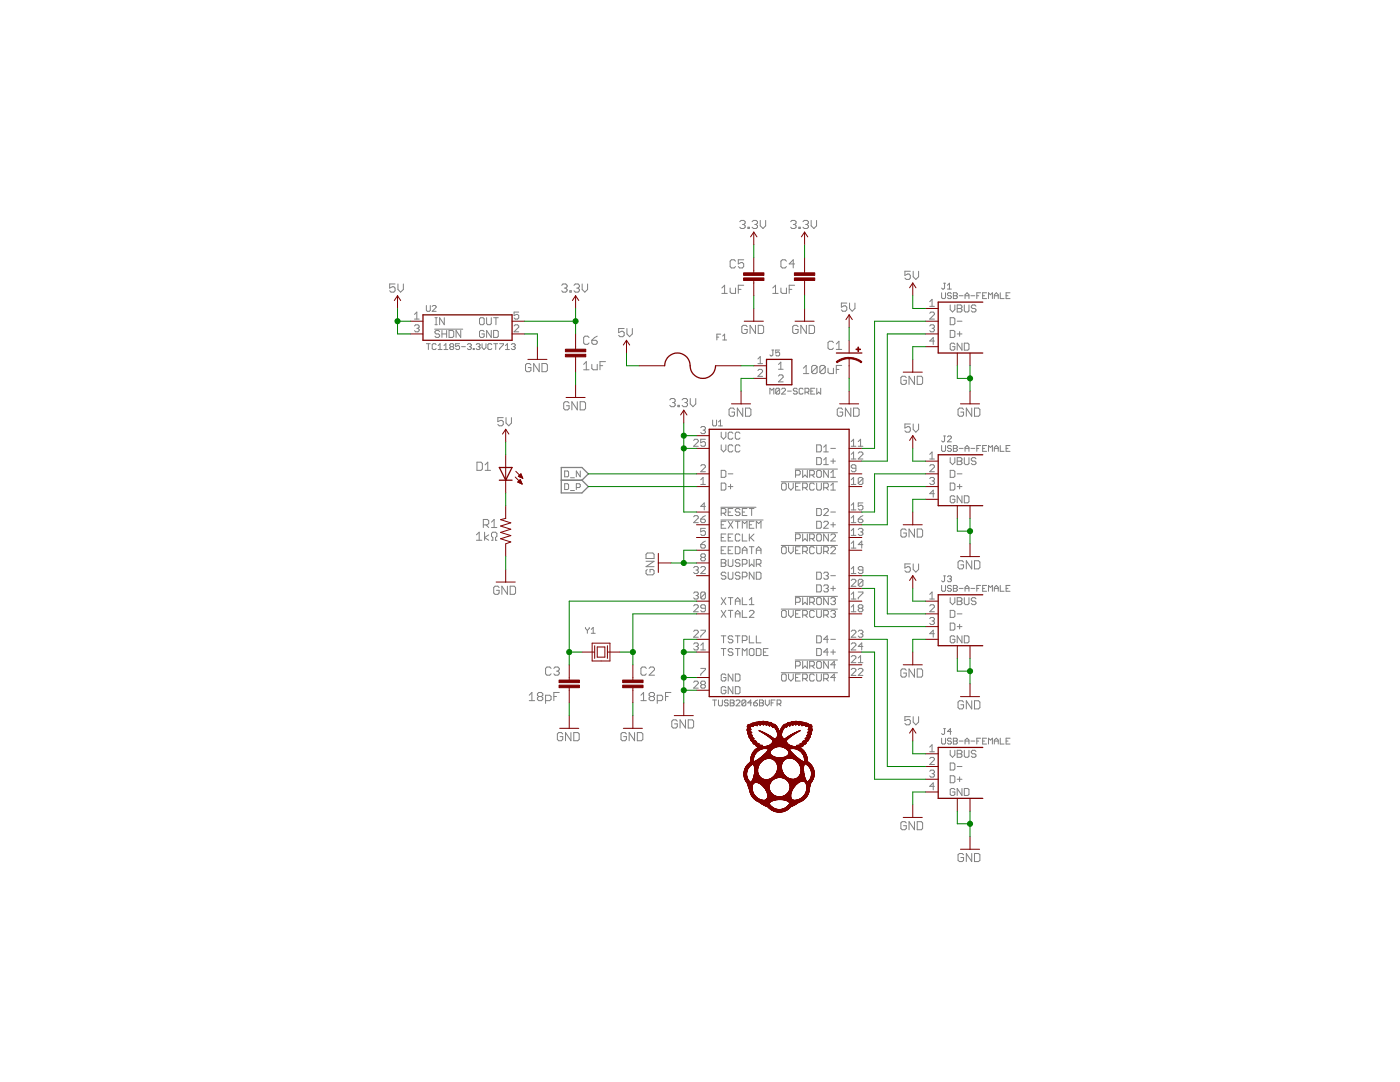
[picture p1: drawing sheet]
<svg xmlns="http://www.w3.org/2000/svg" width="279mm" height="216mm" viewBox="0 0 279 216" stroke-linecap="round" stroke-linejoin="round" font-family="sans-serif">
<g fill="none" stroke="#808080" stroke-width=".2">
<path d="M78.8 56.7h-1v.8l.5-.3h.3l.2 .3v.5l-.2 .3h-.6l-.2-.3M79.4 56.7v1.1l.5 .5 .6-.5v-1.1M112.1 56.9l.3-.2h.5l.3 .2v.3l-.3 .3M112.6 57.5h.3M112.9 57.5l.3 .3v.2l-.3 .3h-.5l-.3-.3M113.7 58h.3v.3h-.3zM114.6 56.9l.2-.2h.6l.2 .2v.3l-.2 .3M115.1 57.5h.3M115.4 57.5l.2 .3v.2l-.2 .3h-.6l-.2-.3M116.2 56.7v1.1l.5 .5 .6-.5v-1.1M144.1 57.5l.5-.6v1.6M144.1 58.5h1"/>
<path d="M145.7 57.5v.8l.3 .2h.8v-1M146.8 52.1l-.3-.3h-.5l-.3 .3v1.1l.3 .3h.5l.3-.3M147.3 57.7h.6M147.6 44.2l.3-.2h.5l.3 .2v.3l-.3 .3M148.2 44.8h.2M148.4 56.9h-1.1v1.6M148.4 51.8h-1.1v.9l.6-.3h.2l.3 .3v.5l-.3 .3h-.5l-.3-.3M148.4 44.8l.3 .3v.2l-.3 .3h-.5l-.3-.3M149.3 45.3h.2v.3h-.2zM150.1 44.2l.3-.2h.5l.3 .2v.3l-.3 .3M150.6 44.8h.3M150.9 44.8l.3 .3v.2l-.3 .3h-.5l-.3-.3"/>
<path d="M151.7 44v1.1l.6 .5 .5-.5v-1.1M154.2 57.5l.6-.6v1.6M154.2 58.5h1.1M155.9 57.5v.8l.2 .2h.9v-1M157 52.1l-.3-.3h-.6l-.2 .3v1.1l.2 .3h.6l.3-.3M157.5 57.7h.5M157.8 44.2l.3-.2h.5l.3 .2v.3l-.3 .3M158.3 44.8h.3M158.6 52.7h-1.1l.8-.9v1.7M158.6 56.9h-1.1v1.6M158.6 44.8l.3 .3v.2l-.3 .3h-.5l-.3-.3M159.4 45.3h.3v.3h-.3z"/>
<path d="M160.3 44.2l.2-.2h.6l.2 .2v.3l-.2 .3M160.8 44.8h.3M161.1 44.8l.2 .3v.2l-.2 .3h-.6l-.2-.3M161.9 44v1.1l.5 .5 .6-.5v-1.1M181.7 54.1h-1.1v.8l.5-.2h.3l.3 .2v.6l-.3 .3h-.5l-.3-.3M182.2 54.1v1.1l.6 .6 .5-.6v-1.1M187.9 58.4v1l.2 .2h.4l.2-.2v-1M188.3 56.5h.4M188.5 56.5v1l-.2 .2-.4-.2M189.1 57.7h.8M189.1 56.9l.4-.4v1.2M189.9 58.6l-.2-.2h-.4l-.2 .2 .2 .4h.4l.2 .2-.2 .4h-.4l-.2-.2"/>
<path d="M190.3 58.4h.5l.3 .2-.3 .4 .3 .4-.3 .2h-.5zM190.3 59h.5M191.4 59h.8M192.6 59h.8M192.6 59.6v-.8l.4-.4 .4 .4v.8M193.8 59h.7M194.9 59h.4M195.7 58.4h-.8v1.2M196.1 59h.4M196.9 58.4h-.8v1.2h.8M197.3 59.6v-1.2l.4 .4 .4-.4v1.2M198.4 59h.8"/>
<path d="M198.4 59.6v-.8l.4-.4 .4 .4v.8M199.6 58.4v1.2h.8M200.8 59h.4M201.6 58.4h-.8v1.2h.8M82.7 65l.3-.2h.4l.3 .2v.3l-.3 .2M82.7 63.7h1M82.7 62.7l.5-.4v1.4M83.2 65.5h.2M83.4 65.5l.3 .2v.3l-.3 .2h-.4l-.3-.2M85.1 61v.9l.2 .2h.4l.2-.2v-.9M85.1 68.6h.8M85.5 68.6v1.1"/>
<path d="M86.3 61.2l.2-.2h.3l.2 .2v.1l-.7 .8h.7M86.7 65.7h5.7M86.8 64.8h.5M86.8 63.4h.5M87 68.8l-.2-.2h-.3l-.2 .2v.8l.2 .1h.3l.2-.1M87 63.4v1.4M87.4 69.7h.8M87.4 69l.4-.4v1.1M87.7 66.2l-.2-.3h-.5l-.2 .3v.2l.2 .2h.5l.2 .3v.2l-.2 .2h-.5l-.2-.2M88.2 66.6h.9M88.2 65.9v1.4M88.6 69.7h.8"/>
<path d="M88.6 69l.4-.4v1.1M88.7 63.4v1.4l-1-1.4v1.4M89.1 65.9v1.4M89.6 65.9h.7l.3 .3v.9l-.3 .2h-.7zM90 69.2l-.2-.2 .2-.4h.4l.2 .2-.2 .4M90 69.2l-.2 .2 .2 .3h.4l.2-.1-.2-.4M90 69.2h.4M91.7 68.6h-.8v.6l.4-.2 .4 .2v.4l-.2 .1h-.4l-.2-.1M91.9 65.9v1.4l-.9-1.4v1.4M92.1 69.2h.8M93.3 68.8l.2-.2h.4l.2 .2-.2 .4M93.7 69.2h.2"/>
<path d="M93.9 69.2l.2 .2-.2 .3h-.4l-.2-.1M94.4 69.6h.2v.1h-.2zM95 68.8l.2-.2h.4l.2 .2-.2 .4M95.4 69.2h.2M95.6 69.2l.2 .2-.2 .3h-.4l-.2-.1M95.7 63.6l.2-.2h.5l.2 .2v1l-.2 .2h-.5l-.2-.2zM96.2 68.6v.8l.4 .3 .4-.3v-.8M96.6 66.2l-.2-.3h-.5l-.2 .3v.9l.2 .2h.5l.2-.2v-.5h-.4M97.1 63.4v1.2l.2 .2h.5l.2-.2v-1.2M98 65.9v1.4l-.9-1.4v1.4M98.1 68.8l-.1-.2h-.4l-.2 .2v.8l.2 .1h.4l.1-.1M98.5 63.4h.9"/>
<path d="M98.5 65.9h.7l.2 .3v.9l-.2 .2h-.7zM98.5 68.6h.8M98.9 68.6v1.1M99 63.4v1.4M99.7 68.6h.8v.2l-.8 .8v.1M100.9 69l.4-.4v1.1M100.9 69.7h.8M102 68.8l.2-.2h.4l.2 .2-.2 .4M102.4 69.2h.2M102.6 65l.2-.2h.5l.2 .2v.3l-.9 .9h.9M102.6 69.2l.2 .2-.2 .3h-.4l-.2-.1M103.5 62.3h-.9v.7l.7-.3 .2 .3v.4l-.2 .3h-.5l-.2-.3"/>
<path d="M106 72.8l-.3-.3h-.5l-.3 .3v1.1l.3 .3h.5l.3-.3v-.6h-.6M107.6 72.5v1.7l-1.1-1.7v1.7M108.2 72.5h.8l.2 .3v1.1l-.2 .3h-.8zM116.5 72.7l.5-.5v1.6M116.5 73.8h1.1M117.6 67.4l-.3-.3h-.5l-.3 .3v1l.3 .3h.5l.3-.3M118.1 72.7v.8l.3 .3h.8v-1.1M118.1 67.9h.8l.3 .3v.2l-.3 .3h-.5l-.3-.3zM119.2 67.1l-.5 .3-.6 .5M119.7 73h.6M120.8 72.2h-1.1v1.6M124.6 65.6h-1.1v.8l.5-.3h.3l.3 .3v.5l-.3 .3h-.6l-.2-.3"/>
<path d="M125.1 65.6v1l.5 .6 .6-.6v-1M133.7 79.8l.2-.3h.6l.2 .3v.3l-.2 .2M136.1 79.8l.3-.3h.5l.3 .3v.3l-.3 .2M137.8 79.5v1.1l.5 .6 .6-.6v-1.1M143.1 67.3h.3M143.8 66.7h-.7v1.1M144.2 67.1l.4-.4v1.1M144.2 67.8h.8M149.1 65.2l-.2-.3h-.6l-.3 .3v1.1l.3 .2h.6l.2-.2v-.6h-.5M150.8 64.9v1.6l-1.1-1.6v1.6M151.3 73.9l.2-.2h.5l.2 .2v.3l-.9 .9h.9M151.3 71.6l.4-.4v1.4"/>
<path d="M151.3 72.6h.9M151.3 64.9h.8l.3 .3v1.1l-.3 .2h-.8zM153.6 78.6v-1.1l.4 .4 .4-.4v1.1M154 69.8h.4M154.2 69.8v1l-.2 .2-.4-.2M155.4 72.7l.4-.4v1.4M155.4 73.7h.9M155.4 75l.2-.2h.5l.2 .2v.3l-.9 .9h.9M155.6 69.8h-.8v.6l.4-.2 .4 .2v.4l-.2 .2h-.4l-.2-.2M155.6 77.7l-.2-.2h-.4l-.2 .2v.7M155.6 77.7v.7l-.2 .2h-.4l-.2-.2M155.6 77.7l-.8 .7"/>
<path d="M156 77.7l.2-.2h.4l.2 .2v.2l-.8 .7h.8M157.2 78h.7M159.1 77.7l-.2-.2h-.4l-.2 .4 .2 .1h.4l.2 .4-.2 .2h-.4l-.2-.2M159.3 65.2l-.3-.3h-.5l-.3 .3v1.1l.3 .2h.5l.3-.2v-.6h-.6M160.3 77.7l-.2-.2h-.4l-.2 .2v.7l.2 .2h.4l.2-.2M160.3 73.5l.6-.6v1.6M160.3 74.5h1.1M160.7 78.3h.5l.2-.3v-.3l-.2-.2h-.5v1.1M160.9 64.9v1.6l-1.1-1.6v1.6M161.1 78.3l.3 .3M161.5 64.9h.8l.3 .3v1.1l-.3 .2h-.8zM161.8 78h.4"/>
<path d="M162.6 77.5h-.8v1.1h.8M163 77.5v1.1l.4-.3 .4 .3v-1.1M163.1 73.2v1.1l-.3 .2h-.6l-.2-.2M163.1 73.2l-.3-.3h-.6l-.2 .3v1.1M163.1 73.2l-1.1 1.1M164.7 73.2v1.1l-.3 .2h-.5l-.3-.2M164.7 73.2l-.3-.3h-.5l-.3 .3v1.1M164.7 73.2l-1.1 1.1M165.2 73.5v.8l.3 .2h.8v-1M166.3 68.4l-.2-.3h-.6l-.3 .3v1l.3 .3h.6l.2-.3M166.9 73.7h.5M166.9 69.7h1.1"/>
<path d="M166.9 68.6l.5-.5v1.6M168 72.9h-1.1v1.6M169 60.5h-1.1v.8l.5-.3h.3l.3 .3v.5l-.3 .3h-.5l-.3-.3M169.5 60.5v1.1l.6 .5 .5-.5v-1.1M180.9 75.4l-.3-.3h-.6l-.2 .3v1l.2 .3h.6l.3-.3v-.5h-.6M182.5 75.1v1.6l-1.1-1.6v1.6M183 75.1h.9l.2 .3v1l-.2 .3h-.9zM185.5 62.5l.3-.2h.4l.3 .2v.2l-1 1h1M185.5 65l.3-.2h.4l.3 .2v.3l-.3 .2M185.5 60.2l.5-.5v1.4M185.5 61.1h1M186 65.5h.2"/>
<path d="M186.2 65.5l.3 .2v.3l-.3 .2h-.4l-.3-.2M186.5 68.1h-1l.7-.7v1.3M189.6 65.9h.7l.3 .3v.9l-.3 .2h-.7zM189.6 60.9v.9l.5 .5 .5-.5v-.9M189.6 63.4h.7l.3 .2v1l-.3 .2h-.7zM190.6 68.7l-.3-.2h-.4l-.3 .2v.9l.3 .3h.4l.3-.3v-.4h-.5M191 60.9h.7l.3 .2v.2l-.3 .3 .3 .2v.2l-.3 .3h-.7zM191 61.6h.7M191 64.1h1M191 66.6h1M191.5 66.2v.9M192 68.5v1.4l-1-1.4v1.4"/>
<path d="M192.4 60.9v1.1l.3 .3h.4l.3-.3v-1.1M192.4 68.5h.7l.3 .2v.9l-.3 .3h-.7zM194.8 61.1l-.3-.2h-.4l-.3 .2v.2l.3 .3h.4l.3 .2v.2l-.3 .3h-.4l-.3-.3M95.2 92.2h.8l.3 .3v1.1l-.3 .3h-.8zM96.8 93.9h1.1M96.8 92.8l.5-.6v1.7M100.4 83.3h-1v.8l.5-.2h.3l.2 .2v.6l-.2 .3h-.6l-.2-.3M101 83.3v1.1l.5 .6 .6-.6v-1.1M112.7 94h.6l.2 .2v.8l-.2 .1h-.6zM112.7 96.5h.6l.2 .2v.8l-.2 .2h-.6zM113.6 80.4l-.3-.2h-.5l-.3 .2v1.1l.3 .3h.5l.3-.3v-.5h-.5M113.9 95.3h.7"/>
<path d="M113.9 97.9h.7M115 97.3h.6l.2-.2v-.4l-.2-.2h-.6v1.2M115.2 80.2v1.6l-1.1-1.6v1.6M115.8 80.2h.8l.3 .2v1.1l-.3 .3h-.8zM115.8 94v1.1l-.8-1.1v1.1M134.2 80.3h.3M134.5 80.3l.2 .3v.3l-.2 .3h-.6l-.2-.3M135.3 80.9h.3v.3h-.3zM136.7 80.3h.2M136.9 80.3l.3 .3v.3l-.3 .3h-.5l-.3-.3M138.4 87.9l.3-.2h.4l.3 .2v.2l-1 .9h1M139.8 85.3l.3-.2h.4l.3 .2v.3l-.3 .2"/>
<path d="M139.8 95.7l.5-.4v1.4M139.8 96.7h1M139.8 93l.3-.3h.4l.3 .3v.2l-1 .9h1M140.3 85.8h.2M140.5 85.8l.3 .3v.2l-.3 .2h-.4l-.3-.2M140.8 87.7h-1v.6l.7-.2 .3 .2v.5l-.3 .2h-.4l-.3-.2M142.2 83.8v1l.2 .2h.4l.2-.2v-1M143.4 85h.8M143.4 84.2l.4-.4v1.2M143.9 88.8v.9l.5 .5 .5-.5v-.9M143.9 86.2v1l.5 .4 .5-.4v-1M143.9 93.9h.7l.3 .2v.9l-.3 .2h-.7z"/>
<path d="M143.9 96.4h.7l.3 .2v1l-.3 .2h-.7zM145.3 97.1h1M145.3 94.6h1M145.8 96.6v1M146.3 86.5l-.3-.3h-.4l-.3 .3v.9l.3 .2h.4l.3-.2M146.3 89l-.3-.2h-.4l-.3 .2v.9l.3 .3h.4l.3-.3M146.6 81.7l-.3-.3h-.5l-.3 .3v1.1l.3 .3h.5l.3-.3v-.6h-.6M147.7 86.5l-.3-.3h-.4l-.3 .3v.9l.3 .2h.4l.3-.2M147.7 89l-.3-.2h-.4l-.3 .2v.9l.3 .3h.4l.3-.3M148.2 81.4v1.7l-1-1.7v1.7M148.8 81.4h.8l.3 .3v1.1l-.3 .3h-.8zM155.9 96.1h11.2"/>
<path d="M156 96.6l.2-.2h.5l.2 .2v1l-.2 .2h-.5l-.2-.2zM157.4 96.4v.9l.4 .5 .5-.5v-.9M158.7 93.6h8.4M158.8 94.8h.7l.2-.2v-.5l-.2-.2h-.7v1.3M158.8 97.1h.4M159.7 96.4h-.9v1.4h.9M160.2 97.3h.7l.2-.2v-.5l-.2-.2h-.7v1.4M160.2 93.9v1.3l.5-.4 .4 .4v-1.3M160.7 97.3l.4 .5M161.6 94.8h.7l.2-.2v-.5l-.2-.2h-.7v1.3M162.1 94.8l.4 .4M162.5 96.6l-.2-.2h-.5l-.2 .2v1l.2 .2h.5l.2-.2"/>
<path d="M163 88.8h.7l.2 .2v.9l-.2 .3h-.7zM163 91.3h.7l.2 .2v1l-.2 .2h-.7zM163 96.4v1.2l.2 .2h.5l.2-.2v-1.2M163.2 93.9h.5l.2 .2v.9l-.2 .2h-.5l-.2-.2v-.9zM164.4 97.3h.7l.2-.2v-.5l-.2-.2h-.7v1.4M164.4 90.2h.9M164.4 89.2l.4-.4v1.4M164.4 91.8l.4-.5v1.4M164.4 92.7h.9M164.8 97.3l.5 .5M165.3 93.9v1.3l-.9-1.3v1.3M165.8 89.5h.9"/>
<path d="M165.8 97.8h.9M165.8 95.2h.9M165.8 94.3l.5-.4v1.3M165.8 96.9l.5-.5v1.4M165.8 92h.9M166.3 91.5v1M168.2 81.7l-.3-.3h-.5l-.3 .3v1.1l.3 .3h.5l.3-.3v-.6h-.6M169.8 81.4v1.7l-1.1-1.7v1.7M169.9 88.1l.4-.4v1.3M169.9 90.7l.4-.5v1.4M169.9 95.7l.4-.4v1.4M169.9 96.7h.9"/>
<path d="M169.9 89h.9M169.9 91.6h.9M170.3 81.4h.9l.2 .3v1.1l-.2 .3h-.9zM170.8 93.4h-.7l-.2-.2v-.2l.2-.3h.5l.2 .3v.9l-.2 .2h-.5l-.2-.2M171.3 90.4l.2-.2h.5l.2 .2v.3l-.9 .9h.9M171.3 89h.9M171.3 88.1l.4-.4v1.3M172.2 95.5v.9l-.2 .3h-.5l-.2-.3M172.2 95.5l-.2-.2h-.5l-.2 .2v.9M172.2 95.5l-.9 .9M181.7 84.6h-1.1v.8l.5-.3h.3l.3 .3v.6l-.3 .2h-.5l-.3-.2M182.2 84.6v1.1l.6 .5 .5-.5v-1.1"/>
<path d="M185.5 93l.3-.3h.4l.3 .3v.2l-1 .9h1M185.5 95.5l.3-.2h.4l.3 .2v.2l-.3 .3M185.5 91.6h1M185.5 90.7l.5-.5v1.4M186 96h.2M186.2 96l.3 .2v.2l-.3 .3h-.4l-.3-.3M186.5 98.5h-1l.7-.7v1.4M187.9 88.9v1l.2 .2h.4l.2-.2v-1M188.3 87h.4M188.5 87v1l-.2 .2-.4-.2M189.1 87.2l.2-.2h.4l.2 .2v.2l-.8 .8h.8M189.6 93.9h.7l.3 .2v.9l-.3 .2h-.7z"/>
<path d="M189.6 91.3v.9l.5 .5 .5-.5v-.9M189.6 96.4h.7l.3 .2v1l-.3 .2h-.7zM189.9 89.1l-.2-.2h-.4l-.2 .2 .2 .4h.4l.2 .2-.2 .4h-.4l-.2-.2M190.3 88.9h.5l.3 .2-.3 .4 .3 .4-.3 .2h-.5zM190.3 89.5h.5M190.6 99.2l-.3-.3h-.4l-.3 .3v.9l.3 .2h.4l.3-.2v-.5h-.5M191 91.3h.7l.3 .2v.3l-.3 .2 .3 .2v.3l-.3 .2h-.7zM191 97.1h1M191 94.6h1M191 92h.7M191.4 89.5h.8M191.5 96.6v1"/>
<path d="M192 98.9v1.4l-1-1.4v1.4M192.3 81.7l-.3-.3h-.5l-.3 .3v1.1l.3 .3h.5l.3-.3v-.6h-.6M192.4 98.9h.7l.3 .3v.9l-.3 .2h-.7zM192.4 91.3v1.2l.3 .2h.4l.3-.2v-1.2M192.6 90.1v-.8l.4-.4 .4 .4v.8M192.6 89.5h.8M193.8 89.5h.7M193.9 81.4v1.7l-1.1-1.7v1.7M194.5 81.4h.8l.3 .3v1.1l-.3 .3h-.8zM194.8 91.5l-.3-.2h-.4l-.3 .2v.3l.3 .2h.4l.3 .2v.3l-.3 .2h-.4l-.3-.2M194.9 89.5h.4M195.7 88.9h-.8v1.2"/>
<path d="M196.1 89.5h.4M196.9 88.9h-.8v1.2h.8M197.3 90.1v-1.2l.4 .4 .4-.4v1.2M198.4 90.1v-.8l.4-.4 .4 .4v.8M198.4 89.5h.8M199.6 88.9v1.2h.8M200.8 89.5h.4M201.6 88.9h-.8v1.2h.8M95.1 106.7l.5-.5v1.6M95.1 107.8h1.1M96.5 104.7h.8l.2-.2v-.6l-.2-.2h-.8v1.6M96.7 106.2v1.6"/>
<path d="M97 104.7l.5 .6M97.5 106.7l-.8 .6 .8 .5M98.1 107.8h.3v-.5l-.3-.3v-.6l.3-.2h.5l.3 .2v.6l-.3 .3v.5h.3M98.1 104.2l.5-.5v1.6M98.1 105.3h1.1M99.6 117.2l-.2-.2h-.6l-.3 .2v1.1l.3 .3h.6l.2-.3v-.5h-.5M101.3 117v1.6l-1.1-1.6v1.6M101.8 117h.8l.3 .2v1.1l-.3 .3h-.8zM128.9 112h1.6l-1.6 1.1h1.6M129.2 113.6l-.3 .3v.5l.3 .3h1.1l.2-.3v-.5l-.2-.3h-.6v.6M129.2 110.3h1.1l.2 .3v.8h-1.6v-.8zM138.4 113.3l.3-.2h.4l.3 .2v.2l-.3 .2"/>
<path d="M138.4 103.1l.3-.2h.4l.3 .2v.3l-1 .9h1M138.4 118.4l.3-.3h.4l.3 .3v.2l-.3 .2M138.9 113.7h.2M138.9 118.8h.2M139.1 118.8l.3 .3v.2l-.3 .2h-.4l-.3-.2M139.1 113.7l.3 .3v.2l-.3 .2h-.4l-.3-.2M139.8 113.3l.3-.2h.4l.3 .2v.2l-1 .9h1M139.8 103.6h.7l.3 .2v.3l-.3 .2h-.4l-.3-.2zM139.8 108.7h.7l.3 .2v.2l-.3 .3h-.4l-.3-.3zM140.1 111.2l-.3 .2v.3l.3 .2h.4l.3-.2v-.3l-.3-.2M140.1 111.2l-.3-.2v-.3l.3-.2h.4l.3 .2v.3l-.3 .2M140.1 111.2h.4"/>
<path d="M140.8 105.4h-1v.7l.7-.2 .3 .2v.5l-.3 .2h-.4l-.3-.2M140.8 118.4v.9l-.3 .2h-.4l-.3-.2M140.8 101h-1l.7-.6v1.3M140.8 118.4l-.3-.3h-.4l-.3 .3v.9M140.8 108l-1 .7M140.8 102.9l-1 .7M140.8 118.4l-1 .9M143.9 101.2h7M143.9 103.8h8.4M143.9 111.6h.7l.3 .3v.2l-.3 .2 .3 .3v.2l-.3 .2h-.7zM143.9 102.4h.7l.3-.2v-.5l-.3-.2h-.7v1.4M143.9 107.3h.5"/>
<path d="M143.9 109.8h.5M143.9 112.3h.7M143.9 104.7h.5M143.9 119.3l1 1.3M144.4 102.4l.5 .5M144.9 114.4l-.3-.2h-.4l-.3 .2v.2l.3 .3h.4l.3 .2v.2l-.3 .3h-.4l-.3-.3M144.9 104h-1v1.4h1M144.9 106.6h-1v1.3h1M144.9 109.1h-1v1.4h1M144.9 119.3l-1 1.3M145.3 111.6v1.2l.3 .2h.4l.3-.2v-1.2M145.3 114.2v1.1l.3 .3h.4l.3-.3v-1.1"/>
<path d="M145.3 102.2h.5M145.3 107.3h.5M145.3 109.8h.5M145.3 119.3h1M145.3 104l1 1.4M145.8 119.3v1.3M146.3 101.5h-1v1.4h1M146.3 106.6h-1v1.3h1M146.3 109.1h-1v1.4h1M146.3 104l-1 1.4M146.7 109.1h.7l.3 .2v1l-.3 .2h-.7zM146.7 104h1"/>
<path d="M146.7 120h1M147.2 104v1.4M147.7 114.4l-.3-.2h-.4l-.3 .2v.2l.3 .3h.4l.3 .2v.2l-.3 .3h-.4l-.3-.3M147.7 101.7l-.3-.2h-.4l-.3 .2v.2l.3 .3h.4l.3 .2v.2l-.3 .3h-.4l-.3-.3M147.7 111.9l-.3-.3h-.4l-.3 .3v.2l.3 .2h.4l.3 .3v.2l-.3 .2h-.4l-.3-.2M147.7 106.8l-.3-.2h-.4l-.3 .2v.9l.3 .2h.4l.3-.2M148.1 110.5v-.9l.5-.5 .5 .5v.9M148.1 115.1h.7l.3-.2v-.5l-.3-.2h-.7v1.4M148.1 102.2h.5M148.1 105.4v-1.4l.5 .5 .5-.5v1.4M148.1 106.6v1.3h1M148.1 112.6h.7l.3-.3v-.4l-.3-.3h-.7v1.4"/>
<path d="M148.1 119.3v1.3h1M148.1 109.8h1M149.1 101.5h-1v1.4h1M149.5 106.6v1.3M149.5 111.6v1.4l.5-.4 .5 .4v-1.4M149.5 101.5h1M149.5 119.7l.5-.4v1.3M149.5 109.1h1M149.5 104.7h.5M149.8 107.3l.7 .6M150 101.5v1.4M150 109.1v1.4"/>
<path d="M150.5 104h-1v1.4h1M150.5 114.2v1.4l-1-1.4v1.4M150.5 106.6l-1 .9M150.9 114.2h.7l.3 .2v.9l-.3 .3h-.7zM150.9 110.5v-.9l.5-.5 .5 .5v.9M150.9 109.8h1M150.9 105.4v-1.4l.5 .5 .5-.5v1.4M150.9 112.6h.7l.3-.3v-.4l-.3-.3h-.7v1.4M151.4 112.6l.5 .4M155.9 108.8h11.2M156 109.3l.2-.2h.5l.2 .2v1l-.2 .2h-.5l-.2-.2zM157.4 109.1v.9l.4 .5 .5-.5v-.9"/>
<path d="M158.7 106.3h8.4M158.7 119h8.4M158.8 107.5h.7l.2-.2v-.5l-.2-.2h-.7v1.3M158.8 109.8h.4M159.7 109.1h-.9v1.4h.9M160.2 110h.7l.2-.2v-.5l-.2-.2h-.7v1.4M160.2 106.6v1.3l.5-.4 .4 .4v-1.3M160.2 119.3v1.3l.5-.4 .4 .4v-1.3M160.7 110l.4 .5M161.6 107.5h.7l.2-.2v-.5l-.2-.2h-.7v1.3M162.1 107.5l.4 .4M162.5 109.3l-.2-.2h-.5l-.2 .2v1l.2 .2h.5l.2-.2"/>
<path d="M163 114.2h.7l.2 .2v.9l-.2 .3h-.7zM163 101.5h.7l.2 .2v.9l-.2 .3h-.7zM163 104h.7l.2 .2v1l-.2 .2h-.7zM163 109.1v1.2l.2 .2h.5l.2-.2v-1.2M163 116.7h.7l.2 .2v1l-.2 .2h-.7zM163.2 106.6h.5l.2 .2v.9l-.2 .2h-.5l-.2-.2v-.9zM163.2 119.3h.5l.2 .2v.9l-.2 .2h-.5l-.2-.2v-.9zM164.4 110h.7l.2-.2v-.5l-.2-.2h-.7v1.4M164.4 114.4l.2-.2h.5l.2 .2v.2l-.2 .3M164.4 101.7l.2-.2h.5l.2 .2v.2l-.9 1h.9M164.4 104.2l.2-.2h.5l.2 .2v.3l-.9 .9h.9M164.4 116.9l.2-.2h.5l.2 .2v.3l-.2 .2"/>
<path d="M164.8 117.4h.3M164.8 110l.5 .5M164.8 114.9h.3M165.1 114.9l.2 .2v.2l-.2 .3h-.5l-.2-.3M165.1 117.4l.2 .2v.3l-.2 .2h-.5l-.2-.2M165.3 106.6v1.3l-.9-1.3v1.3M165.3 119.3v1.3l-.9-1.3v1.3M165.8 109.3l.2-.2h.5l.2 .2v.3l-.9 .9h.9M165.8 106.8l.2-.2h.5l.2 .2v.2l-.9 .9h.9M165.8 117.4h.9M165.8 102.2h.9M165.8 119.5l.2-.2h.5l.2 .2v.2l-.2 .3"/>
<path d="M165.8 104.7h.9M165.8 114.9h.9M166.3 104.2v1M166.3 116.9v1M166.3 120h.2M166.5 120l.2 .2v.2l-.2 .2h-.5l-.2-.2M169.9 108.4l.4-.4v1.4M169.9 100.8l.4-.4v1.3M169.9 103.4l.4-.5v1.4M169.9 105.9l.4-.5v1.4M169.9 113.5l.4-.4v1.3M169.9 118.6l.4-.5v1.4"/>
<path d="M169.9 106.8h.9M169.9 109.4h.9M169.9 115.8l.2-.2h.5l.2 .2v.3l-.9 .9h.9M169.9 101.7h.9M169.9 104.3h.9M169.9 119.5h.9M169.9 114.4h.9M171.3 105.7l.2-.3h.5l.2 .3v.2l-.2 .2M171.3 103.6h.7l.2 .2v.3l-.2 .2h-.5l-.2-.2zM171.3 118.1h.9v.3l-.9 .9v.2M171.7 106.1h.3M172 106.1l.2 .3v.2l-.2 .2h-.5l-.2-.2"/>
<path d="M172.2 113.7h-.7l-.2-.2v-.2l.2-.2h.5l.2 .2v.9l-.2 .2h-.5l-.2-.2M172.2 108.7h-.9l.7-.7v1.4M172.2 100.4h-.9v.6l.7-.2 .2 .2v.5l-.2 .2h-.5l-.2-.2M172.2 115.8l-.2-.2h-.5l-.2 .2v1M172.2 115.8v1l-.2 .2h-.5l-.2-.2M172.2 102.9l-.9 .7M172.2 115.8l-.9 1M180.9 105.8l-.3-.2h-.6l-.2 .2v1.1l.2 .3h.6l.3-.3v-.5h-.6M181.7 112.5h-1.1v.8l.5-.2h.3l.3 .2v.6l-.3 .3h-.5l-.3-.3M182.2 112.5v1.1l.6 .6 .5-.6v-1.1M182.5 105.6v1.6l-1.1-1.6v1.6M183 105.6h.9l.2 .2v1.1l-.2 .3h-.9z"/>
<path d="M185.5 119.5h1M185.5 118.6l.5-.5v1.4M187.9 116.8v1l.2 .2h.4l.2-.2v-1M188.3 114.9h.4M188.5 114.9v1l-.2 .2-.4-.2M189.1 115.1l.2-.2h.4l.2 .2-.2 .4M189.5 115.5h.2M189.6 119.3v.9l.5 .4 .5-.4v-.9M189.7 115.5l.2 .2-.2 .4h-.4l-.2-.2M189.9 117l-.2-.2h-.4l-.2 .2 .2 .4h.4l.2 .2-.2 .4h-.4l-.2-.2M190.3 116.8h.5l.3 .2-.3 .4 .3 .4-.3 .2h-.5zM190.3 117.4h.5"/>
<path d="M191 119.3h.7l.3 .2v.2l-.3 .3 .3 .2v.2l-.3 .2h-.7zM191 120h.7M191.4 117.4h.8M192.3 112.2l-.3-.3h-.5l-.3 .3v1l.3 .3h.5l.3-.3v-.5h-.6M192.4 119.3v1.1l.3 .2h.4l.3-.2v-1.1M192.6 118v-.8l.4-.4 .4 .4v.8M192.6 117.4h.8M193.8 117.4h.7M193.9 111.9v1.6l-1.1-1.6v1.6M194.5 111.9h.8l.3 .3v1l-.3 .3h-.8zM194.8 119.5l-.3-.2h-.4l-.3 .2v.2l.3 .3h.4l.3 .2v.2l-.3 .2h-.4l-.3-.2M194.9 117.4h.4"/>
<path d="M195.7 116.8h-.8v1.2M196.1 117.4h.4M196.9 116.8h-.8v1.2h.8M197.3 118v-1.2l.4 .4 .4-.4v1.2M198.4 118v-.8l.4-.4 .4 .4v.8M198.4 117.4h.8M199.6 116.8v1.2h.8M200.8 117.4h.4M201.6 116.8h-.8v1.2h.8M105.6 139.8h1.1M105.6 138.7l.6-.5v1.6M107.5 139l-.2 .3v.2l.2 .3h.6l.2-.3v-.2l-.2-.3"/>
<path d="M107.5 139l-.2-.3v-.2l.2-.3h.6l.2 .3v.2l-.2 .3M107.5 139h.6M108.9 139.8h.8l.3-.3v-.5l-.3-.3h-.8v1.7M110 133.4l-.3-.3h-.5l-.3 .3v1.1l.3 .2h.5l.3-.2M110.5 139h.6M110.5 133.4l.3-.3h.5l.3 .3v.2l-.3 .3M111.1 133.9h.2M111.3 133.9l.3 .3v.3l-.3 .2h-.5l-.3-.2M111.6 138.2h-1.1v1.6M116.8 125.2v.2l.4 .4M117.2 125.8v.6M117.6 125.2v.2l-.4 .4"/>
<path d="M118 125.6l.4-.4v1.2M118 126.4h.8M127.9 138.7l.5-.5v1.6M127.9 139.8h1.1M129 133.4l-.3-.3h-.5l-.3 .3v1.1l.3 .2h.5l.3-.2M129.5 133.4l.3-.3h.5l.3 .3v.2l-1.1 1.1h1.1M129.8 139l-.3 .3v.2l.3 .3h.5l.3-.3v-.2l-.3-.3M129.8 139l-.3-.3v-.2l.3-.3h.5l.3 .3v.2l-.3 .3M129.8 139h.5M131.2 139.8h.8l.2-.3v-.5l-.2-.3h-.8v1.7M132.8 139h.5M133.9 138.2h-1.1v1.6"/>
<path d="M138.4 120.9l.3-.2h.4l.3 .2v.2l-1 1h1M138.4 136.1l.3-.2h.4l.3 .2v.3l-1 .9h1M138.4 128.5l.3-.2h.4l.3 .2v.3l-.3 .2M138.4 126l.3-.2h.4l.3 .2v.2l-1 .9h1M138.9 129h.2M139.1 129l.3 .2v.3l-.3 .2h-.4l-.3-.2M139.8 128.8l.5-.5v1.4M139.8 125.8h1v.2l-1 .9v.2M139.8 133.4h1v.2l-1 .9v.3M139.8 129.7h1M140.1 136.6l-.3 .2v.3l.3 .2h.4l.3-.2v-.3l-.3-.2M140.1 136.6l-.3-.2v-.3l.3-.2h.4l.3 .2v.3l-.3 .2"/>
<path d="M140.1 136.6h.4M140.8 121.4h-.7l-.3-.3v-.2l.3-.2h.4l.3 .2v.9l-.3 .3h-.4l-.3-.3M142.2 139.7h.8M142.6 139.7v1.1M143.4 139.7v1l.2 .1h.4l.2-.1v-1M143.9 126.9h1M143.9 129.4h1M143.9 121.8l1 1.4M144.4 126.9v1.4M144.4 129.4v1.4M144.9 134.7l-.3-.2h-.4l-.3 .2v1l.3 .2h.4l.3-.2v-.5h-.5M144.9 137.2l-.3-.2h-.4l-.3 .2v1l.3 .2h.4l.3-.2v-.5h-.5"/>
<path d="M144.9 121.8l-1 1.4M145.3 139.9l-.2-.2h-.3l-.2 .2 .2 .4h.3l.2 .2-.2 .3h-.3l-.2-.1M145.3 121.8h1M145.7 139.7h.6l.2 .2-.2 .4 .2 .4-.2 .1h-.6zM145.8 121.8v1.4M146.3 129.6l-.3-.2h-.4l-.3 .2v.3l.3 .2h.4l.3 .2v.3l-.3 .2h-.4l-.3-.2M146.3 127.1l-.3-.2h-.4l-.3 .2v.2l.3 .3h.4l.3 .2v.2l-.3 .3h-.4l-.3-.3M146.3 134.5v1.4l-1-1.4v1.4M146.3 137v1.4l-1-1.4v1.4M146.7 123.2v-.9l.5-.5 .5 .5v.9M146.7 120.6v-.9l.5-.4 .5 .4v.9M146.7 134.5h.7l.3 .2v1l-.3 .2h-.7z"/>
<path d="M146.7 137h.7l.3 .2v1l-.3 .2h-.7zM146.7 122.5h1M146.7 126.9h1M146.7 129.4h1M146.9 139.9l.2-.2h.4l.2 .2v.2l-.8 .7h.8M147.2 126.9v1.4M147.2 129.4v1.4M148.1 127.8h.7l.3-.2v-.5l-.3-.2h-.7v1.4M148.1 121.8v1.4h1M148.1 130.8v-1.4l.5 .5 .5-.5v1.4M148.8 139.9l-.1-.2h-.4l-.2 .2v.8M148.8 139.9v.8l-.1 .1h-.4l-.2-.1"/>
<path d="M148.8 139.9l-.7 .8M149.5 126.9v1.4h1M149.5 122l.3-.2h.4l.3 .2v.3l-1 .9h1M149.5 120.6h1M149.8 129.4h.4l.3 .2v1l-.3 .2h-.4l-.3-.2v-1zM150.9 126.9v1.4h1M150.9 129.4h.7l.3 .2v1l-.3 .2h-.7zM151.2 139.7l-.8 .6M151.6 139.7h.6l.2 .2-.2 .4 .2 .4-.2 .1h-.6zM152.4 130.1h.4M152.7 139.7v.8l.4 .3 .4-.3v-.8M153.3 129.4h-.9v1.4h.9"/>
<path d="M154.7 139.7h-.8v1.1M155.9 121.5h11.2M155.9 134.2h11.2M156 122l.2-.2h.5l.2 .2v1l-.2 .2h-.5l-.2-.2zM156 134.7l.2-.2h.5l.2 .2v1l-.2 .2h-.5l-.2-.2zM157.4 121.8v.9l.4 .5 .5-.5v-.9M157.4 134.5v.9l.4 .5 .5-.5v-.9M158.7 131.7h8.4M158.8 120.2h.7l.2-.2v-.5l-.2-.2h-.7v1.3M158.8 132.9h.7l.2-.2v-.5l-.2-.2h-.7v1.3M158.8 135.2h.4M158.8 122.5h.4"/>
<path d="M159.7 134.5h-.9v1.4h.9M159.7 121.8h-.9v1.4h.9M160.2 122.7h.7l.2-.2v-.5l-.2-.2h-.7v1.4M160.2 135.4h.7l.2-.2v-.5l-.2-.2h-.7v1.4M160.2 132v1.3l.5-.4 .4 .4v-1.3M160.7 122.7l.4 .5M160.7 135.4l.4 .5M161.6 120.2h.7l.2-.2v-.5l-.2-.2h-.7v1.3M161.6 132.9h.7l.2-.2v-.5l-.2-.2h-.7v1.3M162.1 120.2l.4 .4M162.1 132.9l.4 .4M162.5 134.7l-.2-.2h-.5l-.2 .2v1l.2 .2h.5l.2-.2"/>
<path d="M162.5 122l-.2-.2h-.5l-.2 .2v1l.2 .2h.5l.2-.2M163 121.8v1.2l.2 .2h.5l.2-.2v-1.2M163 126.9h.7l.2 .2v.9l-.2 .3h-.7zM163 129.4h.7l.2 .2v1l-.2 .2h-.7zM163 134.5v1.2l.2 .2h.5l.2-.2v-1.2M163.2 132h.5l.2 .2v.9l-.2 .2h-.5l-.2-.2v-.9zM164.4 135.4h.7l.2-.2v-.5l-.2-.2h-.7v1.4M164.4 122.7h.7l.2-.2v-.5l-.2-.2h-.7v1.4M164.8 135.4l.5 .5M164.8 122.7l.5 .5M165.3 132v1.3l-.9-1.3v1.3M165.3 127.6h-.9l.7-.7v1.4"/>
<path d="M165.3 130.1h-.9l.7-.7v1.4M165.8 122l.2-.2h.5l.2 .2v.3l-.2 .2M165.8 127.6h.9M165.8 130.1h.9M166.3 129.6v1M166.3 122.5h.2M166.5 122.5l.2 .2v.3l-.2 .2h-.5l-.2-.2M166.7 135.2h-.9l.7-.7v1.4M166.7 132.7h-.9l.7-.7v1.3M169.9 121.1l.4-.4v1.4M169.9 133.6l.2-.2h.5l.2 .2v.2l-.9 1h.9M169.9 126l.2-.2h.5l.2 .2v.2l-.9 .9h.9"/>
<path d="M169.9 128.5l.2-.2h.5l.2 .2v.3l-.9 .9h.9M169.9 131.1l.2-.3h.5l.2 .3v.2l-.9 .9h.9M169.9 122.1h.9M171.3 133.6l.2-.2h.5l.2 .2v.2l-.9 1h.9M171.3 126l.2-.2h.5l.2 .2v.2l-.2 .2M171.3 131.3l.4-.5v1.4M171.3 132.2h.9M171.5 121.4l-.2-.3v-.2l.2-.2h.5l.2 .2v.2l-.2 .3M171.5 121.4l-.2 .2v.2l.2 .3h.5l.2-.3v-.2l-.2-.2M171.5 121.4h.5M171.7 126.4h.3M172 126.4l.2 .3v.2l-.2 .2h-.5l-.2-.2"/>
<path d="M172.2 129h-.9l.7-.7v1.4M180.9 133.8l-.3-.3h-.6l-.2 .3v1l.2 .3h.6l.3-.3v-.5h-.6M182.5 133.5v1.6l-1.1-1.6v1.6M183 133.5h.9l.2 .3v1l-.2 .3h-.9zM185.5 120.9l.3-.2h.4l.3 .2v.2l-1 1h1M185.5 123.4l.3-.2h.4l.3 .2v.3l-.3 .2M186 123.9h.2M186.2 123.9l.3 .2v.3l-.3 .2h-.4l-.3-.2M186.5 126.4h-1l.7-.6v1.3M189.6 121.8h.7l.3 .2v1l-.3 .2h-.7zM189.6 124.3h.7l.3 .3v.9l-.3 .2h-.7zM190.6 127.1l-.3-.2h-.4l-.3 .2v.9l.3 .3h.4l.3-.3v-.4h-.5"/>
<path d="M191 122.5h1M191 125h1M191.5 124.6v.9M192 126.9v1.4l-1-1.4v1.4M192.4 126.9h.7l.3 .2v.9l-.3 .3h-.7zM193.9 139.8v1.7l-1.1-1.7v1.7M194.5 139.8h.8l.3 .3v1.1l-.3 .3h-.8zM112.3 146.5l-.3-.3h-.5l-.3 .3v1l.3 .3h.5l.3-.3v-.5h-.5M113.9 146.2v1.6l-1-1.6v1.6M114.5 146.2h.8l.3 .3v1l-.3 .3h-.8zM125 146.5l-.3-.3h-.5l-.3 .3v1l.3 .3h.5l.3-.3v-.5h-.5M126.6 146.2v1.6l-1-1.6v1.6"/>
<path d="M127.2 146.2h.8l.3 .3v1l-.3 .3h-.8zM135.2 143.9l-.3-.3h-.6l-.2 .3v1.1l.2 .3h.6l.3-.3v-.6h-.6M136.8 143.6v1.7l-1.1-1.7v1.7M137.4 143.6h.8l.2 .3v1.1l-.2 .3h-.8zM145.7 140.3h.6M150 140.3h-.8l.6-.6v1.1M150.4 140.3h.6l.2 .4-.2 .1h-.4l-.2-.1zM151.6 140.3h.6M153.9 140.3h.4M155.1 140.5h.6l.2-.2v-.4l-.2-.2h-.6v1.1M155.5 140.5l.4 .3M181.7 143h-1.1v.8l.8-.2 .3 .2v.6l-.3 .2h-.5l-.3-.2"/>
<path d="M182.2 143v1.1l.6 .5 .5-.5v-1.1M185.5 149.1l.5-.5v1.4M185.5 151.4l.3-.3h.4l.3 .3v.2l-1 .9h1M185.5 153.9l.3-.2h.4l.3 .2v.2l-.3 .3M185.5 150h1M186 154.4h.2M186.2 154.4l.3 .2v.2l-.3 .3h-.4l-.3-.3M186.5 156.9h-1l.7-.7v1.4M187.9 147.3v1l.2 .2h.4l.2-.2v-1M188.3 145.4h.4M188.5 145.4v1l-.2 .2-.4-.2M189.6 152.3h.7l.3 .2v.9l-.3 .2h-.7z"/>
<path d="M189.6 149.7v.9l.5 .5 .5-.5v-.9M189.6 154.8h.7l.3 .2v1l-.3 .2h-.7zM189.9 147.5l-.2-.2h-.4l-.2 .2 .2 .4h.4l.2 .2-.2 .4h-.4l-.2-.2M189.9 146h-.8l.6-.6v1.2M190.3 147.3h.5l.3 .2-.3 .4 .3 .4-.3 .2h-.5zM190.3 147.9h.5M190.6 157.6l-.3-.3h-.4l-.3 .3v.9l.3 .2h.4l.3-.2v-.5h-.5M191 149.7h.7l.3 .2v.3l-.3 .2 .3 .2v.3l-.3 .2h-.7zM191 150.4h.7M191 153h1M191 155.5h1M191.4 147.9h.8"/>
<path d="M191.5 155v1M192 157.3v1.4l-1-1.4v1.4M192.3 140.1l-.3-.3h-.5l-.3 .3v1.1l.3 .3h.5l.3-.3v-.6h-.6M192.4 149.7v1.2l.3 .2h.4l.3-.2v-1.2M192.4 157.3h.7l.3 .3v.9l-.3 .2h-.7zM192.6 148.5v-.8l.4-.4 .4 .4v.8M192.6 147.9h.8M193.8 147.9h.7M194.8 149.9l-.3-.2h-.4l-.3 .2v.3l.3 .2h.4l.3 .2v.3l-.3 .2h-.4l-.3-.2M194.9 147.9h.4M195.7 147.3h-.8v1.2M196.1 147.9h.4"/>
<path d="M196.9 147.3h-.8v1.2h.8M197.3 148.5v-1.2l.4 .4 .4-.4v1.2M198.4 148.5v-.8l.4-.4 .4 .4v.8M198.4 147.9h.8M199.6 147.3v1.2h.8M200.8 147.9h.4M201.6 147.3h-.8v1.2h.8M180.9 164.2l-.3-.2h-.6l-.2 .2v1.1l.2 .3h.6l.3-.3v-.5h-.6M182.5 164v1.6l-1.1-1.6v1.6M183 164h.9l.2 .2v1.1l-.2 .3h-.9zM192.3 170.6l-.3-.3h-.5l-.3 .3v1.1l.3 .2h.5l.3-.2v-.6h-.6M193.9 170.3v1.6l-1.1-1.6v1.6"/>
<path d="M194.5 170.3h.8l.3 .3v1.1l-.3 .2h-.8z"/>
</g>
<path d="M112 93.3h4.1l1.3 1.3-1.3 1.2 1.3 1.3-1.3 1.3h-4.1zM112 95.8h4.1" fill="none" stroke="#808080" stroke-width=".25"/>
<g fill="none" stroke="#800000" stroke-width=".2">
<path d="M79.3 59v2.6M79.3 59l-.6 1M79.3 59l.7 1M114.9 59v2.6M114.9 59l-.7 1M114.9 59l.6 1M150.4 46.3v2.6M150.4 51.4v3M150.4 56v3M150.4 46.3l.7 1M150.4 46.3l-.6 1M160.6 46.3v2.6"/>
<path d="M160.6 51.4v3M160.6 56v3M160.6 46.3l.6 1M160.6 46.3l-.7 1M182.2 56.5v2.5M182.2 56.5l.6 .9M182.2 56.5l-.7 .9M81.9 64.1h2.5M81.9 66.6h2.5M102.2 64.1h2.5M102.2 66.6h2.5M105.3 71.7h3.9"/>
<path d="M107.3 69.2v2.5M113 79.3h3.8M114.9 66.6v3.1M114.9 71.2v3.1M114.9 76.8v2.5M125 67.9v2.5M125 67.9l-.6 1M125 67.9l.7 1M127.6 73h5.1M142.8 73h5.1M147.9 78v2.6M148.5 64.1h3.8"/>
<path d="M150.4 73h2.6M150.4 75.5h2.6M150.4 61.6v2.5M158.7 64.1h3.8M160.6 61.6v2.5M169.5 62.8v2.6M169.5 67.9v2.5M169.5 71.5v4M169.5 78v2.6M169.5 62.8l-.7 1M169.5 62.8l.6 1M180.3 74.3h3.8"/>
<path d="M182.2 71.7v2.6M184.7 61.6h2.5M184.7 64.1h2.5M184.7 66.6h2.5M184.7 69.2h2.5M191.1 70.4v2.6M193.6 70.4v2.6M193.6 78v2.6M100.9 85.7v2.5M100.9 90.7v7.7M100.9 85.7l-.6 .9M100.9 85.7l.7 .9"/>
<path d="M102.8 95.2l1.4 1.4M102.9 94l1.4 1.4M103.3 96.2l.5-.5 .4 .9zM103.4 96.1h.6M103.4 95.1l.5-.5 .4 .8zM103.5 95.1h.7M103.5 96.3h.6M103.5 96h.5M103.6 94.9h.5M103.6 95.9h.3M103.7 94.8h.4M103.7 95.2h.5"/>
<path d="M103.7 96.4h.4M103.8 95.8h.1M103.8 94.7h.2M103.9 94.6h.1M104 95.3h.3M104 96.5h.2M104.3 95.4h.1M136.5 81.9v2.5M136.5 81.9l.6 .9M136.5 81.9l-.7 .9M139 97.1h2.5M139 94.6h2.5"/>
<path d="M139 86.9h2.5M139 89.5h2.5M146 80.6h3.8M167.6 80.6h3.8M169.5 97.1h2.5M169.5 94.6h2.5M169.5 89.5h2.5M169.5 92h2.5M182.2 86.9v2.6M182.2 86.9l.6 1M182.2 86.9l-.7 1M184.7 97.1h2.5"/>
<path d="M184.7 94.6h2.5M184.7 92h2.5M184.7 99.6h2.5M191.7 80.6h3.8M99 116.1h3.8M100.9 100.9v2.5l-1 .3 2 .6-2 .7 2 .6-2 .6 2 .7-2 .6 2 .6-1 .4v2.6M100.9 113.6v2.5M131.4 112.3h2.5M131.4 110.4v3.8M139 102.2h2.5M139 107.3h2.5M139 109.8h2.5"/>
<path d="M139 112.3h2.5M139 104.7h2.5M139 120h2.5M139 114.9h2.5M169.5 102.2h2.5M169.5 107.3h2.5M169.5 109.8h2.5M169.5 104.7h2.5M169.5 120h2.5M169.5 114.9h2.5M169.5 117.4h2.5M180.3 104.7h3.8"/>
<path d="M182.2 102.2v2.5M182.2 114.9v2.5M182.2 114.9l.6 .9M182.2 114.9l-.7 .9M184.7 120h2.5M191.1 100.9v2.5M191.7 111.1h3.8M193.6 100.9v2.5M193.6 108.5v2.6M113.6 132.7v3M113.6 137.2v3.1M116.1 130.1h2.6"/>
<path d="M118.2 128.3h3.5v3.6h-3.5zM118.7 128.8v2.6M119.2 129.1h1.5v2h-1.5zM121.2 130.1h2.6M121.2 128.8v2.6M126.3 132.7v3M126.3 137.2v3.1M139 135.2h2.5M139 122.5h2.5M139 127.6h2.5M139 130.1h2.5M139 137.7h2.5"/>
<path d="M169.5 135.2h2.5M169.5 122.5h2.5M169.5 132.7h2.5M169.5 127.6h2.5M169.5 130.1h2.5M180.3 132.7h3.8M182.2 130.1v2.6M184.7 122.5h2.5M184.7 127.6h2.5M184.7 125h2.5M191.1 128.8v2.6M191.7 139h3.8"/>
<path d="M193.6 128.8v2.6M193.6 136.5v2.5M111.7 145.3h3.8M113.6 142.8v2.5M124.4 145.3h3.8M126.3 142.8v2.5M134.6 142.8h3.8M136.5 140.3v2.5M182.2 145.3v2.6M182.2 145.3l.6 1M182.2 145.3l-.7 1M184.7 150.4h2.5"/>
<path d="M184.7 153h2.5M184.7 155.5h2.5M184.7 158h2.5M191.1 159.3v2.5M193.6 159.3v2.5M180.3 163.1h3.8M182.2 160.6v2.5M191.7 169.5h3.8M193.6 166.9v2.6"/>
</g>
<path d="M84.4 62.8h17.8v5.1h-17.8zM132.7 73a2.58 2.58 0 0 1 2.7-2.5 2.58 2.58 0 0 1 2.4 2.9 2.54 2.54 0 0 0 2.7 2.1 2.54 2.54 0 0 0 2.3-2.5M153 71.7h5v5.1h-5zM166.9 70.4h5.1M196.1 60.3h-8.9v10.1h8.9M99.7 93.3h2.5l-1.3 2.5zM99.7 95.8h2.5M141.5 85.7h28v53.3h-28zM196.1 90.7h-8.9v10.2h8.9M196.1 118.7h-8.9v10.1h8.9M196.1 149.1h-8.9v10.2h8.9" fill="none" stroke="#800000" stroke-width=".25"/>
<g fill="#800000" stroke="#800000" stroke-width=".2">
<path d="M155.1 162l.8 .1z"/>
<path d="M155 162h1.1z"/>
<path d="M154.9 161.9l1.3 .1z"/>
<path d="M154.7 161.9l1.6 .1z"/>
<path d="M154.7 161.9h1.7z"/>
<path d="M154.6 161.9h1.9z"/>
<path d="M154.5 161.8l2 .1z"/>
<path d="M154.4 161.8l2.2 .1z"/>
<path d="M154.4 161.8h2.3z"/>
<path d="M154.3 161.8h2.4z"/>
<path d="M154.3 161.8h2.5z"/>
<path d="M154.2 161.7l2.6 .1z"/>
<path d="M154.2 161.7h2.7z"/>
<path d="M154.1 161.7h2.9z"/>
<path d="M154.1 161.6l2.9 .1z"/>
<path d="M154 161.6l3 .1z"/>
<path d="M154 161.6h3.1z"/>
<path d="M153.9 161.6h3.2z"/>
<path d="M153.9 161.5l3.3 .1z"/>
<path d="M153.8 161.5h1.5z"/>
<path d="M155.8 161.5h1.4z"/>
<path d="M153.8 161.5h1.3z"/>
<path d="M156 161.5h1.3z"/>
<path d="M153.8 161.4l1.2 .1z"/>
<path d="M156.1 161.4l1.2 .1z"/>
<path d="M153.7 161.4l1.2 .1z"/>
<path d="M156.2 161.4l1.1 .1z"/>
<path d="M153.7 161.4h1.1z"/>
<path d="M156.3 161.4h1.1z"/>
<path d="M153.7 161.4h1z"/>
<path d="M153.6 161.3l1 .1z"/>
<path d="M156.4 161.3l1 .1z"/>
<path d="M156.5 161.3l1 .1z"/>
<path d="M153.6 161.3h1z"/>
<path d="M156.5 161.3h1z"/>
<path d="M153.5 161.3h1z"/>
<path d="M156.6 161.3h.9z"/>
<path d="M153.5 161.2l.9 .1z"/>
<path d="M156.6 161.2l.9 .1z"/>
<path d="M153.5 161.2h.9z"/>
<path d="M156.7 161.2h.9z"/>
<path d="M153.5 161.2h.8z"/>
<path d="M153.4 161.2h.9z"/>
<path d="M156.8 161.2h.8z"/>
<path d="M153.4 161.1l.8 .1z"/>
<path d="M156.8 161.1l.8 .1z"/>
<path d="M156.9 161.1l.8 .1z"/>
<path d="M153.4 161.1h.8z"/>
<path d="M156.9 161.1h.8z"/>
<path d="M153.3 161l.8 .1z"/>
<path d="M157 161l.8 .1z"/>
<path d="M153.2 161h.9z"/>
<path d="M157 161h.8z"/>
<path d="M153.2 161h.8z"/>
<path d="M157.1 161h.7z"/>
<path d="M153.1 160.9l.9 .1z"/>
<path d="M157.1 160.9l.7 .1z"/>
<path d="M153.1 160.9l.8 .1z"/>
<path d="M157.1 160.9l.8 .1z"/>
<path d="M153 160.9h.9z"/>
<path d="M157.1 160.9h.9z"/>
<path d="M152.9 160.9h1z"/>
<path d="M157.2 160.9h.8z"/>
<path d="M152.9 160.8l1 .1z"/>
<path d="M157.2 160.8l.9 .1z"/>
<path d="M152.8 160.8h1z"/>
<path d="M157.2 160.8h1z"/>
<path d="M152.7 160.8h1.1z"/>
<path d="M157.3 160.8h.9z"/>
<path d="M152.7 160.7l1.1 .1z"/>
<path d="M157.3 160.7l1 .1z"/>
<path d="M152.6 160.7h1.1z"/>
<path d="M157.3 160.7h1.1z"/>
<path d="M152.5 160.7h1.2z"/>
<path d="M157.4 160.7h1z"/>
<path d="M157.4 160.7h1.1z"/>
<path d="M152.4 160.6l1.3 .1z"/>
<path d="M157.4 160.6l1.1 .1z"/>
<path d="M152.4 160.6l1.2 .1z"/>
<path d="M157.4 160.6l1.2 .1z"/>
<path d="M152.4 160.6h1.2z"/>
<path d="M157.4 160.6h1.2z"/>
<path d="M152.3 160.5l1.3 .1z"/>
<path d="M157.4 160.5l1.3 .1z"/>
<path d="M157.5 160.5l1.2 .1z"/>
<path d="M152.2 160.5h1.4z"/>
<path d="M157.5 160.5h1.2z"/>
<path d="M152.2 160.5h1.3z"/>
<path d="M157.5 160.5h1.3z"/>
<path d="M152.1 160.4l1.5 .1z"/>
<path d="M157.5 160.4l1.3 .1z"/>
<path d="M152.1 160.4l1.4 .1z"/>
<path d="M157.5 160.4l1.4 .1z"/>
<path d="M152.1 160.4h1.4z"/>
<path d="M157.6 160.4h1.3z"/>
<path d="M152 160.4h1.5z"/>
<path d="M157.6 160.4h1.4z"/>
<path d="M151.9 160.3l1.6 .1z"/>
<path d="M157.6 160.3l1.4 .1z"/>
<path d="M151.9 160.3h1.6z"/>
<path d="M157.6 160.3h1.5z"/>
<path d="M151.8 160.3h1.7z"/>
<path d="M151.8 160.3h1.8z"/>
<path d="M157.6 160.3h1.6z"/>
<path d="M151.8 160.2l1.8 .1z"/>
<path d="M157.6 160.2l1.6 .1z"/>
<path d="M151.7 160.2h1.9z"/>
<path d="M157.6 160.2h1.6z"/>
<path d="M157.6 160.2h1.7z"/>
<path d="M151.7 160.1l1.9 .1z"/>
<path d="M157.6 160.1l1.7 .1z"/>
<path d="M151.6 160.1h2z"/>
<path d="M157.5 160.1h1.9z"/>
<path d="M151.6 160l2.1 .1z"/>
<path d="M157.5 160l1.9 .1z"/>
<path d="M151.5 160l2.2 .1z"/>
<path d="M157.5 160l2 .1z"/>
<path d="M151.5 160h2.3z"/>
<path d="M157.4 160h2.2z"/>
<path d="M151.4 160h2.4z"/>
<path d="M157.4 160h2.3z"/>
<path d="M151.4 159.9l2.4 .1z"/>
<path d="M157.4 159.9l2.3 .1z"/>
<path d="M151.3 159.9l2.6 .1z"/>
<path d="M157.4 159.9l2.4 .1z"/>
<path d="M151.3 159.9h2.6z"/>
<path d="M157.3 159.9h2.5z"/>
<path d="M151.2 159.9h2.7z"/>
<path d="M157.3 159.9h2.6z"/>
<path d="M151.2 159.9h2.8z"/>
<path d="M157.2 159.9h2.8z"/>
<path d="M151.1 159.8l2.9 .1z"/>
<path d="M157.2 159.8l2.8 .1z"/>
<path d="M151.1 159.8h3z"/>
<path d="M157.1 159.8h2.9z"/>
<path d="M151 159.8h3.2z"/>
<path d="M157.1 159.8h3z"/>
<path d="M151 159.7l3.2 .1z"/>
<path d="M157 159.7l3.1 .1z"/>
<path d="M150.9 159.7l3.4 .1z"/>
<path d="M157 159.7l3.2 .1z"/>
<path d="M150.9 159.7h3.5z"/>
<path d="M156.9 159.7h3.3z"/>
<path d="M150.9 159.7h1.4z"/>
<path d="M152.6 159.7h1.9z"/>
<path d="M156.8 159.7h1.6z"/>
<path d="M158.7 159.7h1.5z"/>
<path d="M150.8 159.6l1.3 .1z"/>
<path d="M152.7 159.6l1.9 .1z"/>
<path d="M156.7 159.6l1.6 .1z"/>
<path d="M158.9 159.6l1.4 .1z"/>
<path d="M150.8 159.6l1.2 .1z"/>
<path d="M152.8 159.6l1.9 .1z"/>
<path d="M156.6 159.6l1.7 .1z"/>
<path d="M159 159.6l1.3 .1z"/>
<path d="M150.8 159.6h1.1z"/>
<path d="M152.9 159.6h2z"/>
<path d="M156.4 159.6h1.8z"/>
<path d="M159.2 159.6h1.1z"/>
<path d="M150.7 159.6h1.1z"/>
<path d="M152.9 159.6h2.1z"/>
<path d="M156.3 159.6h1.8z"/>
<path d="M159.2 159.6h1.2z"/>
<path d="M150.7 159.5l1 .1z"/>
<path d="M152.9 159.5l2.3 .1z"/>
<path d="M156 159.5l2.1 .1z"/>
<path d="M159.3 159.5l1.1 .1z"/>
<path d="M152.9 159.5l5.2 .1z"/>
<path d="M159.4 159.5l1 .1z"/>
<path d="M150.6 159.5h1z"/>
<path d="M152.9 159.5h5.2z"/>
<path d="M159.5 159.5h1z"/>
<path d="M153 159.5h5z"/>
<path d="M150.6 159.4l.9 .1z"/>
<path d="M153 159.4l5 .1z"/>
<path d="M159.6 159.4l.9 .1z"/>
<path d="M150.5 159.4h1z"/>
<path d="M153 159.4h5z"/>
<path d="M159.6 159.4h1z"/>
<path d="M150.5 159.4h.9z"/>
<path d="M153 159.4h4.9z"/>
<path d="M159.7 159.4h.9z"/>
<path d="M153.1 159.4h4.8z"/>
<path d="M150.5 159.3l.8 .1z"/>
<path d="M153.1 159.3l4.8 .1z"/>
<path d="M159.8 159.3l.8 .1z"/>
<path d="M150.4 159.3h.9z"/>
<path d="M153.1 159.3h4.8z"/>
<path d="M159.8 159.3h.9z"/>
<path d="M159.9 159.3h.8z"/>
<path d="M150.4 159.3h.8z"/>
<path d="M150.4 159.2l.8 .1z"/>
<path d="M153.1 159.2l4.8 .1z"/>
<path d="M159.9 159.2l.8 .1z"/>
<path d="M150.3 159.2l.9 .1z"/>
<path d="M153.1 159.2l4.7 .1z"/>
<path d="M160 159.2l.8 .1z"/>
<path d="M150.3 159.2h.8z"/>
<path d="M153.2 159.2h4.6z"/>
<path d="M160 159.2h.8z"/>
<path d="M150.3 159.1l.7 .1z"/>
<path d="M153.2 159.1l4.6 .1z"/>
<path d="M160.1 159.1l.7 .1z"/>
<path d="M160.1 159.1l.8 .1z"/>
<path d="M150.2 159.1h.8z"/>
<path d="M153.2 159.1h4.6z"/>
<path d="M160.1 159.1h.8z"/>
<path d="M150.2 159l.7 .1z"/>
<path d="M153.2 159l4.6 .1z"/>
<path d="M160.2 159l.7 .1z"/>
<path d="M150.2 159h.7z"/>
<path d="M153.2 159h4.6z"/>
<path d="M160.2 159h.7z"/>
<path d="M153.2 159h2.2z"/>
<path d="M155.7 159h2.1z"/>
<path d="M160.3 159h.7z"/>
<path d="M150.1 159h.8z"/>
<path d="M153.2 159h2z"/>
<path d="M155.9 159h1.9z"/>
<path d="M150.1 158.9l.7 .1z"/>
<path d="M153.2 158.9l1.9 .1z"/>
<path d="M156.1 158.9l1.7 .1z"/>
<path d="M160.3 158.9l.7 .1z"/>
<path d="M150.1 158.9h.7z"/>
<path d="M153.2 158.9h1.8z"/>
<path d="M156.1 158.9h1.7z"/>
<path d="M160.3 158.9h.7z"/>
<path d="M153.2 158.9h1.7z"/>
<path d="M156.2 158.9h1.6z"/>
<path d="M150.1 158.9h.6z"/>
<path d="M153.2 158.9h1.6z"/>
<path d="M156.3 158.9h1.5z"/>
<path d="M160.4 158.9h.6z"/>
<path d="M150.1 158.8l.6 .1z"/>
<path d="M153.2 158.8l1.6 .1z"/>
<path d="M156.4 158.8l1.4 .1z"/>
<path d="M160.4 158.8l.7 .1z"/>
<path d="M150 158.8h.7z"/>
<path d="M153.2 158.8h1.5z"/>
<path d="M156.4 158.8h1.4z"/>
<path d="M160.4 158.8h.7z"/>
<path d="M156.5 158.8h1.3z"/>
<path d="M150 158.7l.7 .1z"/>
<path d="M153.2 158.7l1.4 .1z"/>
<path d="M156.6 158.7l1.2 .1z"/>
<path d="M160.5 158.7l.6 .1z"/>
<path d="M150 158.7l.6 .1z"/>
<path d="M153.2 158.7l1.3 .1z"/>
<path d="M150 158.7h.6z"/>
<path d="M153.2 158.7h1.3z"/>
<path d="M156.7 158.7h1.1z"/>
<path d="M160.5 158.7h.6z"/>
<path d="M149.9 158.7h.7z"/>
<path d="M150 158.6l.6 .1z"/>
<path d="M153.2 158.6l1.2 .1z"/>
<path d="M156.7 158.6l1.1 .1z"/>
<path d="M160.5 158.6l.7 .1z"/>
<path d="M149.9 158.6l.7 .1z"/>
<path d="M156.8 158.6l1 .1z"/>
<path d="M160.6 158.6l.6 .1z"/>
<path d="M149.9 158.6h.6z"/>
<path d="M153.2 158.6h1.1z"/>
<path d="M156.8 158.6h1z"/>
<path d="M160.6 158.6h.6z"/>
<path d="M156.9 158.6h.9z"/>
<path d="M149.9 158.5l.6 .1z"/>
<path d="M153.2 158.5l1.1 .1z"/>
<path d="M156.9 158.5l.9 .1z"/>
<path d="M160.6 158.5l.6 .1z"/>
<path d="M153.2 158.5l1 .1z"/>
<path d="M149.9 158.5h.6z"/>
<path d="M153.2 158.5h1z"/>
<path d="M157 158.5h.8z"/>
<path d="M160.7 158.5h.5z"/>
<path d="M149.8 158.5h.6z"/>
<path d="M160.7 158.5h.6z"/>
<path d="M149.8 158.4l.6 .1z"/>
<path d="M153.2 158.4l.9 .1z"/>
<path d="M157 158.4l.8 .1z"/>
<path d="M160.7 158.4l.6 .1z"/>
<path d="M149.8 158.4h.6z"/>
<path d="M153.2 158.4h.9z"/>
<path d="M157.1 158.4h.7z"/>
<path d="M160.7 158.4h.6z"/>
<path d="M149.8 158.3l.6 .1z"/>
<path d="M153.2 158.3l.9 .1z"/>
<path d="M157.1 158.3l.7 .1z"/>
<path d="M160.7 158.3l.6 .1z"/>
<path d="M149.8 158.3l.5 .1z"/>
<path d="M153.2 158.3l.8 .1z"/>
<path d="M157.1 158.3l.8 .1z"/>
<path d="M149.8 158.3h.6z"/>
<path d="M153.1 158.3h.9z"/>
<path d="M157.2 158.3h.6z"/>
<path d="M160.8 158.3h.5z"/>
<path d="M149.8 158.3h.5z"/>
<path d="M153.2 158.3h.8z"/>
<path d="M157.2 158.3h.7z"/>
<path d="M160.8 158.3h.6z"/>
<path d="M149.8 158.2l.5 .1z"/>
<path d="M153.1 158.2l.8 .1z"/>
<path d="M157.2 158.2l.6 .1z"/>
<path d="M160.8 158.2l.6 .1z"/>
<path d="M157.2 158.2l.7 .1z"/>
<path d="M149.8 158.2h.5z"/>
<path d="M153.1 158.2h.8z"/>
<path d="M157.3 158.2h.6z"/>
<path d="M160.8 158.2h.6z"/>
<path d="M149.7 158.2h.6z"/>
<path d="M149.7 158.1l.6 .1z"/>
<path d="M153.1 158.1l.8 .1z"/>
<path d="M157.3 158.1l.6 .1z"/>
<path d="M160.8 158.1l.6 .1z"/>
<path d="M153.1 158.1l.7 .1z"/>
<path d="M149.7 158.1h.6z"/>
<path d="M153.1 158.1h.7z"/>
<path d="M157.4 158.1h.5z"/>
<path d="M160.8 158.1h.6z"/>
<path d="M160.9 158.1h.5z"/>
<path d="M149.7 158l.5 .1z"/>
<path d="M153.1 158l.7 .1z"/>
<path d="M157.4 158l.5 .1z"/>
<path d="M160.9 158l.5 .1z"/>
<path d="M149.7 158h.5z"/>
<path d="M153.1 158h.7z"/>
<path d="M157.4 158h.5z"/>
<path d="M160.9 158h.5z"/>
<path d="M153.1 158h.6z"/>
<path d="M157.4 158h.6z"/>
<path d="M160.9 158h.6z"/>
<path d="M149.7 157.9l.5 .1z"/>
<path d="M153 157.9l.7 .1z"/>
<path d="M157.4 157.9l.5 .1z"/>
<path d="M160.9 157.9l.6 .1z"/>
<path d="M149.7 157.9h.5z"/>
<path d="M153 157.9h.7z"/>
<path d="M157.4 157.9h.6z"/>
<path d="M160.9 157.9h.6z"/>
<path d="M149.6 157.9h.6z"/>
<path d="M157.5 157.9h.5z"/>
<path d="M149.6 157.8l.6 .1z"/>
<path d="M153 157.8l.6 .1z"/>
<path d="M157.5 157.8l.5 .1z"/>
<path d="M160.9 157.8l.6 .1z"/>
<path d="M149.6 157.8h.6z"/>
<path d="M153 157.8h.7z"/>
<path d="M157.5 157.8h.5z"/>
<path d="M160.9 157.8h.6z"/>
<path d="M152.9 157.8h.7z"/>
<path d="M161 157.8h.5z"/>
<path d="M149.6 157.7l.6 .1z"/>
<path d="M152.9 157.7l.7 .1z"/>
<path d="M157.5 157.7l.5 .1z"/>
<path d="M161 157.7l.5 .1z"/>
<path d="M157.5 157.7l.6 .1z"/>
<path d="M149.6 157.7h.5z"/>
<path d="M152.9 157.7h.7z"/>
<path d="M157.6 157.7h.5z"/>
<path d="M161 157.7h.5z"/>
<path d="M149.6 157.6l.5 .1z"/>
<path d="M152.9 157.6l.7 .1z"/>
<path d="M157.6 157.6l.5 .1z"/>
<path d="M161 157.6l.5 .1z"/>
<path d="M149.6 157.6h.5z"/>
<path d="M152.9 157.6h.7z"/>
<path d="M157.6 157.6h.5z"/>
<path d="M161 157.6h.5z"/>
<path d="M152.8 157.6h.7z"/>
<path d="M149.6 157.5l.5 .1z"/>
<path d="M152.8 157.5l.7 .1z"/>
<path d="M157.6 157.5l.5 .1z"/>
<path d="M161 157.5l.5 .1z"/>
<path d="M149.6 157.5h.5z"/>
<path d="M152.8 157.5h.8z"/>
<path d="M157.6 157.5h.6z"/>
<path d="M161 157.5h.5z"/>
<path d="M152.8 157.5h.7z"/>
<path d="M149.5 157.5h.6z"/>
<path d="M149.5 157.4l.6 .1z"/>
<path d="M152.8 157.4l.7 .1z"/>
<path d="M157.6 157.4l.6 .1z"/>
<path d="M161 157.4l.5 .1z"/>
<path d="M149.5 157.4h.6z"/>
<path d="M152.7 157.4h.8z"/>
<path d="M157.6 157.4h.6z"/>
<path d="M161 157.4h.5z"/>
<path d="M149.5 157.3l.6 .1z"/>
<path d="M152.7 157.3l.8 .1z"/>
<path d="M157.7 157.3l.6 .1z"/>
<path d="M161 157.3l.5 .1z"/>
<path d="M149.5 157.3h.6z"/>
<path d="M152.7 157.3h.8z"/>
<path d="M157.7 157.3h.6z"/>
<path d="M161 157.3h.6z"/>
<path d="M149.5 157.2l.6 .1z"/>
<path d="M152.7 157.2l.8 .1z"/>
<path d="M157.7 157.2l.6 .1z"/>
<path d="M161 157.2l.6 .1z"/>
<path d="M152.6 157.2l.9 .1z"/>
<path d="M149.4 157.2h.7z"/>
<path d="M152.6 157.2h.9z"/>
<path d="M157.7 157.2h.6z"/>
<path d="M161 157.2h.6z"/>
<path d="M157.7 157.2h.7z"/>
<path d="M149.4 157.1l.7 .1z"/>
<path d="M152.5 157.1l1 .1z"/>
<path d="M157.7 157.1l.7 .1z"/>
<path d="M161 157.1l.6 .1z"/>
<path d="M149.4 157.1h.7z"/>
<path d="M152.5 157.1h1z"/>
<path d="M157.7 157.1h.7z"/>
<path d="M161 157.1h.6z"/>
<path d="M149.4 157l.7 .1z"/>
<path d="M152.4 157l1.1 .1z"/>
<path d="M157.7 157l.8 .1z"/>
<path d="M161 157l.6 .1z"/>
<path d="M149.4 157h.7z"/>
<path d="M152.4 157h1.1z"/>
<path d="M157.7 157h.8z"/>
<path d="M161 157h.6z"/>
<path d="M149.4 156.9l.7 .1z"/>
<path d="M152.3 156.9l1.2 .1z"/>
<path d="M157.7 156.9l.8 .1z"/>
<path d="M161 156.9l.6 .1z"/>
<path d="M149.4 156.9h.7z"/>
<path d="M152.3 156.9h1.2z"/>
<path d="M157.7 156.9h.9z"/>
<path d="M161 156.9h.6z"/>
<path d="M149.3 156.8l.8 .1z"/>
<path d="M152.3 156.8l1.2 .1z"/>
<path d="M157.7 156.8l.9 .1z"/>
<path d="M161 156.8l.6 .1z"/>
<path d="M149.3 156.8h.8z"/>
<path d="M152.2 156.8h1.3z"/>
<path d="M157.7 156.8h.9z"/>
<path d="M161 156.8h.7z"/>
<path d="M149.3 156.7l.8 .1z"/>
<path d="M152.2 156.7l1.3 .1z"/>
<path d="M157.7 156.7l1 .1z"/>
<path d="M161 156.7l.7 .1z"/>
<path d="M149.3 156.7h.9z"/>
<path d="M152.1 156.7h1.4z"/>
<path d="M157.7 156.7h1z"/>
<path d="M161 156.7h.7z"/>
<path d="M157.6 156.7h1.1z"/>
<path d="M149.3 156.6l.9 .1z"/>
<path d="M152.1 156.6l1.4 .1z"/>
<path d="M157.6 156.6l1.1 .1z"/>
<path d="M161 156.6l.7 .1z"/>
<path d="M152 156.6l1.5 .1z"/>
<path d="M157.6 156.6l1.2 .1z"/>
<path d="M149.3 156.6h.9z"/>
<path d="M152 156.6h1.6z"/>
<path d="M157.6 156.6h1.2z"/>
<path d="M161 156.6h.7z"/>
<path d="M149.2 156.6h1z"/>
<path d="M149.2 156.5l1 .1z"/>
<path d="M151.9 156.5l1.6 .1z"/>
<path d="M157.6 156.5l1.3 .1z"/>
<path d="M161 156.5l.7 .1z"/>
<path d="M149.2 156.5h1z"/>
<path d="M151.9 156.5h1.7z"/>
<path d="M157.6 156.5h1.3z"/>
<path d="M160.9 156.5h.8z"/>
<path d="M157.6 156.5h1.4z"/>
<path d="M149.2 156.4l1 .1z"/>
<path d="M151.8 156.4l1.8 .1z"/>
<path d="M157.6 156.4l1.4 .1z"/>
<path d="M160.9 156.4l.8 .1z"/>
<path d="M149.2 156.4l1.1 .1z"/>
<path d="M160.9 156.4l.9 .1z"/>
<path d="M149.2 156.4h1.1z"/>
<path d="M151.8 156.4h1.8z"/>
<path d="M157.6 156.4h1.4z"/>
<path d="M160.9 156.4h.9z"/>
<path d="M151.7 156.4h1.9z"/>
<path d="M157.6 156.4h1.5z"/>
<path d="M149.2 156.3l1.1 .1z"/>
<path d="M151.7 156.3l1.9 .1z"/>
<path d="M157.5 156.3l1.6 .1z"/>
<path d="M160.9 156.3l.9 .1z"/>
<path d="M151.6 156.3l2.1 .1z"/>
<path d="M149.2 156.3h1.2z"/>
<path d="M151.6 156.3h2.1z"/>
<path d="M157.5 156.3h1.7z"/>
<path d="M160.9 156.3h.9z"/>
<path d="M151.5 156.3h2.2z"/>
<path d="M149.1 156.2l1.4 .1z"/>
<path d="M151.5 156.2l2.2 .1z"/>
<path d="M157.5 156.2l1.7 .1z"/>
<path d="M160.8 156.2l1 .1z"/>
<path d="M151.4 156.2l2.3 .1z"/>
<path d="M149.1 156.2h1.4z"/>
<path d="M151.4 156.2h2.3z"/>
<path d="M157.5 156.2h1.8z"/>
<path d="M160.8 156.2h1z"/>
<path d="M151.3 156.2h2.4z"/>
<path d="M149 156.1l1.6 .1z"/>
<path d="M151.2 156.1l2.6 .1z"/>
<path d="M157.4 156.1l1.9 .1z"/>
<path d="M160.8 156.1l1.1 .1z"/>
<path d="M149 156.1h1.7z"/>
<path d="M151.1 156.1h2.7z"/>
<path d="M157.4 156.1h2z"/>
<path d="M160.8 156.1h1.1z"/>
<path d="M149 156.1h4.8z"/>
<path d="M160.7 156.1h1.2z"/>
<path d="M149 156.1h.7z"/>
<path d="M149.8 156.1h4z"/>
<path d="M157.4 156.1h2.1z"/>
<path d="M149 156l.7 .1z"/>
<path d="M149.9 156l3.9 .1z"/>
<path d="M157.4 156l2.1 .1z"/>
<path d="M160.7 156l1.2 .1z"/>
<path d="M149 156h.6z"/>
<path d="M149.9 156h3.9z"/>
<path d="M157.4 156h2.2z"/>
<path d="M160.7 156h.4z"/>
<path d="M161.2 156h.7z"/>
<path d="M148.9 156h.7z"/>
<path d="M150 156h3.9z"/>
<path d="M160.6 156h.5z"/>
<path d="M161.2 156h.8z"/>
<path d="M157.4 156h2.3z"/>
<path d="M160.6 156h.4z"/>
<path d="M161.3 156h.7z"/>
<path d="M148.9 155.9l.7 .1z"/>
<path d="M150 155.9l3.9 .1z"/>
<path d="M157.3 155.9l2.4 .1z"/>
<path d="M160.6 155.9l.4 .1z"/>
<path d="M161.3 155.9l.7 .1z"/>
<path d="M157.3 155.9l2.5 .1z"/>
<path d="M160.5 155.9l.5 .1z"/>
<path d="M161.4 155.9l.6 .1z"/>
<path d="M148.9 155.9h.6z"/>
<path d="M150.1 155.9h3.8z"/>
<path d="M157.3 155.9h2.6z"/>
<path d="M160.5 155.9h.5z"/>
<path d="M161.4 155.9h.6z"/>
<path d="M157.3 155.9h2.7z"/>
<path d="M160.4 155.9h.6z"/>
<path d="M161.4 155.9h.7z"/>
<path d="M148.9 155.8l.6 .1z"/>
<path d="M150.1 155.8l3.9 .1z"/>
<path d="M157.2 155.8l2.9 .1z"/>
<path d="M160.2 155.8l.7 .1z"/>
<path d="M161.4 155.8l.7 .1z"/>
<path d="M148.8 155.8l.7 .1z"/>
<path d="M157.2 155.8l3.7 .1z"/>
<path d="M148.8 155.8h.6z"/>
<path d="M150.1 155.8h3.9z"/>
<path d="M157.2 155.8h3.7z"/>
<path d="M161.4 155.8h.7z"/>
<path d="M148.8 155.7l.6 .1z"/>
<path d="M150.1 155.7l3.9 .1z"/>
<path d="M157.2 155.7l3.7 .1z"/>
<path d="M161.5 155.7l.6 .1z"/>
<path d="M150.2 155.7l3.9 .1z"/>
<path d="M157.1 155.7l3.8 .1z"/>
<path d="M148.8 155.7h.6z"/>
<path d="M150.2 155.7h3.9z"/>
<path d="M157.1 155.7h3.7z"/>
<path d="M161.5 155.7h.6z"/>
<path d="M161.5 155.7h.7z"/>
<path d="M161.6 155.7h.6z"/>
<path d="M148.7 155.6l.6 .1z"/>
<path d="M150.2 155.6l4 .1z"/>
<path d="M157 155.6l3.8 .1z"/>
<path d="M161.6 155.6l.6 .1z"/>
<path d="M148.7 155.6h.6z"/>
<path d="M150.2 155.6h4z"/>
<path d="M157 155.6h3.8z"/>
<path d="M161.6 155.6h.6z"/>
<path d="M150.3 155.6h2.4z"/>
<path d="M153.2 155.6h1.1z"/>
<path d="M156.9 155.6h3.9z"/>
<path d="M148.7 155.5l.6 .1z"/>
<path d="M150.2 155.5l2.4 .1z"/>
<path d="M153.3 155.5l1 .1z"/>
<path d="M156.9 155.5l3.9 .1z"/>
<path d="M161.6 155.5l.6 .1z"/>
<path d="M148.7 155.5h.6z"/>
<path d="M150.3 155.5h2.2z"/>
<path d="M153.4 155.5h.9z"/>
<path d="M156.8 155.5h3.9z"/>
<path d="M161.6 155.5h.6z"/>
<path d="M148.7 155.5h.5z"/>
<path d="M150.3 155.5h2.1z"/>
<path d="M153.5 155.5h.9z"/>
<path d="M156.8 155.5h1.3z"/>
<path d="M158.4 155.5h2.3z"/>
<path d="M161.7 155.5h.6z"/>
<path d="M148.7 155.4l.5 .1z"/>
<path d="M150.3 155.4l2 .1z"/>
<path d="M153.6 155.4l.8 .1z"/>
<path d="M156.8 155.4l1.1 .1z"/>
<path d="M158.6 155.4l2.1 .1z"/>
<path d="M161.7 155.4l.6 .1z"/>
<path d="M153.7 155.4l.8 .1z"/>
<path d="M156.7 155.4l1.1 .1z"/>
<path d="M148.6 155.4h.6z"/>
<path d="M150.3 155.4h1.9z"/>
<path d="M153.7 155.4h.8z"/>
<path d="M156.7 155.4h1z"/>
<path d="M158.7 155.4h2z"/>
<path d="M161.7 155.4h.6z"/>
<path d="M150.3 155.4h1.8z"/>
<path d="M153.8 155.4h.8z"/>
<path d="M156.7 155.4h.9z"/>
<path d="M158.8 155.4h1.9z"/>
<path d="M148.6 155.3l.6 .1z"/>
<path d="M150.3 155.3l1.8 .1z"/>
<path d="M153.8 155.3l.8 .1z"/>
<path d="M156.6 155.3l.9 .1z"/>
<path d="M158.9 155.3l1.8 .1z"/>
<path d="M161.7 155.3l.6 .1z"/>
<path d="M153.9 155.3l.8 .1z"/>
<path d="M161.8 155.3l.5 .1z"/>
<path d="M148.6 155.3h.6z"/>
<path d="M150.3 155.3h1.7z"/>
<path d="M153.9 155.3h.8z"/>
<path d="M156.5 155.3h.9z"/>
<path d="M159 155.3h1.7z"/>
<path d="M161.8 155.3h.5z"/>
<path d="M154 155.3h.8z"/>
<path d="M156.4 155.3h1z"/>
<path d="M148.6 155.2l.5 .1z"/>
<path d="M150.4 155.2l1.5 .1z"/>
<path d="M154 155.2l.9 .1z"/>
<path d="M156.4 155.2l.9 .1z"/>
<path d="M159.1 155.2l1.5 .1z"/>
<path d="M161.8 155.2l.5 .1z"/>
<path d="M154.1 155.2l.8 .1z"/>
<path d="M156.3 155.2l1 .1z"/>
<path d="M148.6 155.2h.5z"/>
<path d="M150.4 155.2h1.5z"/>
<path d="M154.1 155.2h.9z"/>
<path d="M156.2 155.2h1z"/>
<path d="M159.2 155.2h1.4z"/>
<path d="M161.8 155.2h.6z"/>
<path d="M150.4 155.2h1.4z"/>
<path d="M154.1 155.2h1z"/>
<path d="M156.1 155.2h1.1z"/>
<path d="M154.2 155.2h1z"/>
<path d="M156 155.2h1.1z"/>
<path d="M148.5 155.1l.6 .1z"/>
<path d="M150.4 155.1l1.4 .1z"/>
<path d="M154.2 155.1l1.2 .1z"/>
<path d="M155.9 155.1l1.2 .1z"/>
<path d="M159.2 155.1l1.4 .1z"/>
<path d="M161.8 155.1l.6 .1z"/>
<path d="M148.5 155.1h.6z"/>
<path d="M150.4 155.1h1.4z"/>
<path d="M154.2 155.1h2.9z"/>
<path d="M159.3 155.1h1.3z"/>
<path d="M161.8 155.1h.6z"/>
<path d="M150.4 155.1h1.3z"/>
<path d="M154.2 155.1h2.8z"/>
<path d="M161.9 155.1h.5z"/>
<path d="M148.5 155l.6 .1z"/>
<path d="M150.4 155l1.3 .1z"/>
<path d="M154.3 155l2.7 .1z"/>
<path d="M159.3 155l1.2 .1z"/>
<path d="M161.9 155l.5 .1z"/>
<path d="M150.5 155l1.2 .1z"/>
<path d="M159.3 155l1.3 .1z"/>
<path d="M148.5 155h.6z"/>
<path d="M150.4 155h1.3z"/>
<path d="M154.3 155h2.6z"/>
<path d="M159.4 155h1.2z"/>
<path d="M161.9 155h.5z"/>
<path d="M150.5 155h1.1z"/>
<path d="M154.4 155h2.5z"/>
<path d="M148.5 154.9l.5 .1z"/>
<path d="M150.5 154.9l1.1 .1z"/>
<path d="M154.4 154.9l2.4 .1z"/>
<path d="M159.4 154.9l1.1 .1z"/>
<path d="M161.9 154.9l.5 .1z"/>
<path d="M148.5 154.9l.6 .1z"/>
<path d="M161.9 154.9l.6 .1z"/>
<path d="M148.5 154.9h.6z"/>
<path d="M150.5 154.9h1.1z"/>
<path d="M154.4 154.9h2.4z"/>
<path d="M159.5 154.9h1z"/>
<path d="M161.9 154.9h.6z"/>
<path d="M154.5 154.9h2.3z"/>
<path d="M148.5 154.8l.6 .1z"/>
<path d="M150.5 154.8l1 .1z"/>
<path d="M154.5 154.8l2.2 .1z"/>
<path d="M159.5 154.8l1 .1z"/>
<path d="M161.9 154.8l.6 .1z"/>
<path d="M148.5 154.8l.5 .1z"/>
<path d="M148.5 154.8h.5z"/>
<path d="M150.5 154.8h1z"/>
<path d="M154.5 154.8h2.2z"/>
<path d="M159.6 154.8h.9z"/>
<path d="M161.9 154.8h.6z"/>
<path d="M154.6 154.8h2.1z"/>
<path d="M148.5 154.7l.5 .1z"/>
<path d="M150.5 154.7l.9 .1z"/>
<path d="M154.6 154.7l2.1 .1z"/>
<path d="M159.6 154.7l.9 .1z"/>
<path d="M161.9 154.7l.6 .1z"/>
<path d="M148.5 154.7h.5z"/>
<path d="M150.5 154.7h.9z"/>
<path d="M154.6 154.7h2z"/>
<path d="M159.6 154.7h.9z"/>
<path d="M161.9 154.7h.6z"/>
<path d="M162 154.7h.5z"/>
<path d="M148.5 154.6l.5 .1z"/>
<path d="M150.5 154.6l.9 .1z"/>
<path d="M154.7 154.6l1.8 .1z"/>
<path d="M159.6 154.6l.9 .1z"/>
<path d="M162 154.6l.5 .1z"/>
<path d="M148.5 154.6h.5z"/>
<path d="M150.5 154.6h.9z"/>
<path d="M154.7 154.6h1.8z"/>
<path d="M159.6 154.6h.9z"/>
<path d="M162 154.6h.5z"/>
<path d="M159.7 154.6h.8z"/>
<path d="M161.9 154.6h.6z"/>
<path d="M148.5 154.5l.5 .1z"/>
<path d="M150.5 154.5l.8 .1z"/>
<path d="M154.7 154.5l1.8 .1z"/>
<path d="M159.7 154.5l.8 .1z"/>
<path d="M161.9 154.5l.6 .1z"/>
<path d="M154.8 154.5l1.7 .1z"/>
<path d="M148.5 154.5h.5z"/>
<path d="M150.6 154.5h.7z"/>
<path d="M154.8 154.5h1.6z"/>
<path d="M159.7 154.5h.8z"/>
<path d="M161.9 154.5h.6z"/>
<path d="M159.7 154.5h.7z"/>
<path d="M148.5 154.4l.5 .1z"/>
<path d="M150.6 154.4l.7 .1z"/>
<path d="M154.8 154.4l1.6 .1z"/>
<path d="M159.7 154.4l.7 .1z"/>
<path d="M161.9 154.4l.6 .1z"/>
<path d="M159.8 154.4l.6 .1z"/>
<path d="M162 154.4l.5 .1z"/>
<path d="M148.5 154.4h.5z"/>
<path d="M150.6 154.4h.7z"/>
<path d="M154.9 154.4h1.4z"/>
<path d="M159.8 154.4h.6z"/>
<path d="M162 154.4h.5z"/>
<path d="M148.5 154.3l.5 .1z"/>
<path d="M150.6 154.3l.7 .1z"/>
<path d="M154.9 154.3l1.4 .1z"/>
<path d="M159.8 154.3l.6 .1z"/>
<path d="M162 154.3l.5 .1z"/>
<path d="M148.5 154.3h.5z"/>
<path d="M150.6 154.3h.7z"/>
<path d="M154.9 154.3h1.4z"/>
<path d="M159.8 154.3h.6z"/>
<path d="M162 154.3h.5z"/>
<path d="M161.9 154.3h.6z"/>
<path d="M148.5 154.2l.5 .1z"/>
<path d="M150.6 154.2l.7 .1z"/>
<path d="M154.9 154.2l1.4 .1z"/>
<path d="M159.8 154.2l.6 .1z"/>
<path d="M161.9 154.2l.6 .1z"/>
<path d="M148.5 154.2h.5z"/>
<path d="M150.6 154.2h.7z"/>
<path d="M155 154.2h1.3z"/>
<path d="M159.8 154.2h.6z"/>
<path d="M161.9 154.2h.6z"/>
<path d="M154.9 154.2h1.4z"/>
<path d="M150.6 154.2h.6z"/>
<path d="M162 154.2h.5z"/>
<path d="M148.5 154.1l.5 .1z"/>
<path d="M150.6 154.1l.6 .1z"/>
<path d="M155 154.1l1.2 .1z"/>
<path d="M159.8 154.1l.6 .1z"/>
<path d="M162 154.1l.5 .1z"/>
<path d="M148.5 154.1h.5z"/>
<path d="M150.6 154.1h.6z"/>
<path d="M155 154.1h1.2z"/>
<path d="M159.8 154.1h.6z"/>
<path d="M162 154.1h.5z"/>
<path d="M148.5 154l.6 .1z"/>
<path d="M150.6 154l.6 .1z"/>
<path d="M155 154l1.2 .1z"/>
<path d="M159.9 154l.5 .1z"/>
<path d="M161.9 154l.6 .1z"/>
<path d="M148.5 154h.6z"/>
<path d="M150.6 154h.6z"/>
<path d="M155 154h1.1z"/>
<path d="M159.9 154h.5z"/>
<path d="M161.9 154h.6z"/>
<path d="M148.5 153.9l.6 .1z"/>
<path d="M150.6 153.9l.6 .1z"/>
<path d="M155 153.9l1.1 .1z"/>
<path d="M159.9 153.9l.5 .1z"/>
<path d="M161.9 153.9l.6 .1z"/>
<path d="M148.5 153.9l.5 .1z"/>
<path d="M155.1 153.9l1 .1z"/>
<path d="M148.5 153.9h.6z"/>
<path d="M150.6 153.9h.6z"/>
<path d="M155.1 153.9h1z"/>
<path d="M159.9 153.9h.5z"/>
<path d="M161.9 153.9h.6z"/>
<path d="M148.5 153.8l.6 .1z"/>
<path d="M150.6 153.8l.6 .1z"/>
<path d="M155.1 153.8l1 .1z"/>
<path d="M159.9 153.8l.5 .1z"/>
<path d="M161.9 153.8l.6 .1z"/>
<path d="M148.5 153.8h.6z"/>
<path d="M150.6 153.8h.6z"/>
<path d="M155.1 153.8h1z"/>
<path d="M159.9 153.8h.5z"/>
<path d="M161.9 153.8h.6z"/>
<path d="M161.9 153.8h.5z"/>
<path d="M148.6 153.8h.5z"/>
<path d="M159.9 153.8h.4z"/>
<path d="M148.6 153.7l.5 .1z"/>
<path d="M150.6 153.7l.6 .1z"/>
<path d="M155.1 153.7l1 .1z"/>
<path d="M159.9 153.7l.4 .1z"/>
<path d="M161.9 153.7l.5 .1z"/>
<path d="M148.6 153.7h.5z"/>
<path d="M150.6 153.7h.6z"/>
<path d="M155.1 153.7h1z"/>
<path d="M159.9 153.7h.4z"/>
<path d="M161.9 153.7h.5z"/>
<path d="M148.6 153.6l.5 .1z"/>
<path d="M150.6 153.6l.6 .1z"/>
<path d="M155.2 153.6l.8 .1z"/>
<path d="M159.9 153.6l.4 .1z"/>
<path d="M161.9 153.6l.5 .1z"/>
<path d="M161.8 153.6l.6 .1z"/>
<path d="M148.6 153.6h.6z"/>
<path d="M150.6 153.6h.6z"/>
<path d="M155.2 153.6h.8z"/>
<path d="M159.9 153.6h.4z"/>
<path d="M161.8 153.6h.6z"/>
<path d="M148.6 153.5l.6 .1z"/>
<path d="M150.6 153.5l.6 .1z"/>
<path d="M155.2 153.5l.8 .1z"/>
<path d="M159.9 153.5l.4 .1z"/>
<path d="M161.8 153.5l.6 .1z"/>
<path d="M148.6 153.5h.6z"/>
<path d="M150.6 153.5h.6z"/>
<path d="M155.2 153.5h.8z"/>
<path d="M159.9 153.5h.4z"/>
<path d="M161.8 153.5h.5z"/>
<path d="M148.7 153.5h.5z"/>
<path d="M148.7 153.4l.5 .1z"/>
<path d="M150.6 153.4l.6 .1z"/>
<path d="M155.2 153.4l.8 .1z"/>
<path d="M159.9 153.4l.4 .1z"/>
<path d="M161.8 153.4l.5 .1z"/>
<path d="M148.7 153.4h.5z"/>
<path d="M150.6 153.4h.6z"/>
<path d="M155.2 153.4h.8z"/>
<path d="M159.9 153.4h.4z"/>
<path d="M161.8 153.4h.5z"/>
<path d="M148.7 153.4h.6z"/>
<path d="M161.7 153.4h.6z"/>
<path d="M148.7 153.3l.6 .1z"/>
<path d="M150.6 153.3l.6 .1z"/>
<path d="M155.2 153.3l.8 .1z"/>
<path d="M159.9 153.3l.4 .1z"/>
<path d="M161.7 153.3l.6 .1z"/>
<path d="M159.8 153.3l.5 .1z"/>
<path d="M148.7 153.3h.6z"/>
<path d="M150.6 153.3h.6z"/>
<path d="M155.2 153.3h.8z"/>
<path d="M159.8 153.3h.5z"/>
<path d="M161.7 153.3h.6z"/>
<path d="M150.6 153.3h.7z"/>
<path d="M155.2 153.3h.7z"/>
<path d="M148.7 153.2l.6 .1z"/>
<path d="M150.6 153.2l.7 .1z"/>
<path d="M155.2 153.2l.7 .1z"/>
<path d="M159.8 153.2l.5 .1z"/>
<path d="M161.6 153.2l.6 .1z"/>
<path d="M148.8 153.2h.6z"/>
<path d="M150.6 153.2h.7z"/>
<path d="M155.2 153.2h.7z"/>
<path d="M159.8 153.2h.5z"/>
<path d="M161.6 153.2h.6z"/>
<path d="M148.8 153.1l.6 .1z"/>
<path d="M150.6 153.1l.7 .1z"/>
<path d="M155.2 153.1l.7 .1z"/>
<path d="M159.8 153.1l.5 .1z"/>
<path d="M161.6 153.1l.6 .1z"/>
<path d="M148.8 153.1h.6z"/>
<path d="M150.6 153.1h.7z"/>
<path d="M155.2 153.1h.7z"/>
<path d="M159.8 153.1h.5z"/>
<path d="M161.6 153.1h.6z"/>
<path d="M148.8 153.1h.7z"/>
<path d="M148.9 153l.6 .1z"/>
<path d="M150.6 153l.7 .1z"/>
<path d="M155.2 153l.7 .1z"/>
<path d="M159.8 153l.6 .1z"/>
<path d="M161.5 153l.7 .1z"/>
<path d="M148.8 153l.7 .1z"/>
<path d="M161.5 153l.6 .1z"/>
<path d="M148.9 153h.7z"/>
<path d="M150.6 153h.7z"/>
<path d="M155.2 153h.7z"/>
<path d="M159.8 153h.6z"/>
<path d="M161.5 153h.6z"/>
<path d="M161.4 153h.7z"/>
<path d="M148.9 152.9l.7 .1z"/>
<path d="M150.6 152.9l.7 .1z"/>
<path d="M155.2 152.9l.7 .1z"/>
<path d="M159.8 152.9l.6 .1z"/>
<path d="M161.5 152.9l.6 .1z"/>
<path d="M150.6 152.9l.8 .1z"/>
<path d="M159.7 152.9l.7 .1z"/>
<path d="M161.4 152.9l.7 .1z"/>
<path d="M148.9 152.9h.7z"/>
<path d="M150.6 152.9h.8z"/>
<path d="M155.2 152.9h.7z"/>
<path d="M159.7 152.9h.7z"/>
<path d="M161.4 152.9h.7z"/>
<path d="M149 152.9h.6z"/>
<path d="M150.5 152.9h.8z"/>
<path d="M149 152.8l.7 .1z"/>
<path d="M150.5 152.8l.9 .1z"/>
<path d="M155.2 152.8l.7 .1z"/>
<path d="M159.7 152.8l.7 .1z"/>
<path d="M161.4 152.8l.6 .1z"/>
<path d="M149 152.8h.7z"/>
<path d="M150.5 152.8h.9z"/>
<path d="M155.2 152.8h.7z"/>
<path d="M159.7 152.8h.7z"/>
<path d="M161.3 152.8h.7z"/>
<path d="M149 152.8h.8z"/>
<path d="M149.1 152.7l.7 .1z"/>
<path d="M150.5 152.7l.9 .1z"/>
<path d="M155.2 152.7l.7 .1z"/>
<path d="M159.7 152.7l.7 .1z"/>
<path d="M161.2 152.7l.8 .1z"/>
<path d="M149.1 152.7h.7z"/>
<path d="M150.5 152.7h.9z"/>
<path d="M155.2 152.7h.8z"/>
<path d="M159.7 152.7h.7z"/>
<path d="M161.2 152.7h.7z"/>
<path d="M149.1 152.7h.8z"/>
<path d="M159.6 152.7h.8z"/>
<path d="M161.1 152.7h.8z"/>
<path d="M149.1 152.6l.8 .1z"/>
<path d="M150.4 152.6l1 .1z"/>
<path d="M155.2 152.6l.8 .1z"/>
<path d="M159.6 152.6l.8 .1z"/>
<path d="M161.1 152.6l.8 .1z"/>
<path d="M149.2 152.6l.8 .1z"/>
<path d="M150.4 152.6l1.1 .1z"/>
<path d="M155.1 152.6l.9 .1z"/>
<path d="M149.2 152.6h.8z"/>
<path d="M150.4 152.6h1.1z"/>
<path d="M155.1 152.6h.9z"/>
<path d="M159.6 152.6h.8z"/>
<path d="M161.1 152.6h.7z"/>
<path d="M149.2 152.5l.8 .1z"/>
<path d="M150.4 152.5l1.1 .1z"/>
<path d="M155.1 152.5l.9 .1z"/>
<path d="M159.6 152.5l.9 .1z"/>
<path d="M161 152.5l.8 .1z"/>
<path d="M149.2 152.5l.9 .1z"/>
<path d="M150.3 152.5l1.2 .1z"/>
<path d="M149.2 152.5h.9z"/>
<path d="M150.3 152.5h1.2z"/>
<path d="M155.1 152.5h.9z"/>
<path d="M159.6 152.5h.9z"/>
<path d="M161 152.5h.8z"/>
<path d="M149.3 152.5h.9z"/>
<path d="M150.3 152.5h1.3z"/>
<path d="M160.9 152.5h.9z"/>
<path d="M149.3 152.5h2.3z"/>
<path d="M159.5 152.5h1z"/>
<path d="M160.9 152.5h.8z"/>
<path d="M149.3 152.4l2.3 .1z"/>
<path d="M155.1 152.4l.9 .1z"/>
<path d="M159.5 152.4l1 .1z"/>
<path d="M160.8 152.4l.9 .1z"/>
<path d="M149.4 152.4h2.2z"/>
<path d="M155.1 152.4h.9z"/>
<path d="M159.5 152.4h1.1z"/>
<path d="M160.8 152.4h.9z"/>
<path d="M160.7 152.4h1z"/>
<path d="M159.5 152.4h2.1z"/>
<path d="M149.5 152.3l2.2 .1z"/>
<path d="M155.1 152.3l.9 .1z"/>
<path d="M159.4 152.3l2.2 .1z"/>
<path d="M149.5 152.3h2.2z"/>
<path d="M155 152.3h1.1z"/>
<path d="M159.4 152.3h2.1z"/>
<path d="M149.6 152.2l2.1 .1z"/>
<path d="M155 152.2l1.1 .1z"/>
<path d="M159.4 152.2l2.1 .1z"/>
<path d="M159.3 152.2l2.1 .1z"/>
<path d="M149.6 152.2h2.2z"/>
<path d="M155 152.2h1.1z"/>
<path d="M159.3 152.2h2.1z"/>
<path d="M149.7 152.1l2.1 .1z"/>
<path d="M154.9 152.1l1.2 .1z"/>
<path d="M159.3 152.1l2.1 .1z"/>
<path d="M155 152.1l1.1 .1z"/>
<path d="M159.3 152.1l2 .1z"/>
<path d="M149.7 152.1h2.1z"/>
<path d="M154.9 152.1h1.2z"/>
<path d="M159.3 152.1h2z"/>
<path d="M154.9 152.1h1.3z"/>
<path d="M159.2 152.1h2.1z"/>
<path d="M149.7 152l2.2 .1z"/>
<path d="M154.9 152l1.3 .1z"/>
<path d="M159.2 152l2 .1z"/>
<path d="M149.8 152l2.1 .1z"/>
<path d="M149.7 152h2.2z"/>
<path d="M154.9 152h1.3z"/>
<path d="M159.2 152h2z"/>
<path d="M149.8 152h2.2z"/>
<path d="M159.2 152h1.2z"/>
<path d="M160.5 152h.7z"/>
<path d="M154.8 152h1.5z"/>
<path d="M159.2 152h1.1z"/>
<path d="M149.8 151.9l.6 .1z"/>
<path d="M150.6 151.9l1.4 .1z"/>
<path d="M154.8 151.9l1.5 .1z"/>
<path d="M159.1 151.9l1.2 .1z"/>
<path d="M160.6 151.9l.6 .1z"/>
<path d="M149.8 151.9h.6z"/>
<path d="M150.6 151.9h1.4z"/>
<path d="M154.8 151.9h1.5z"/>
<path d="M159.1 151.9h1.1z"/>
<path d="M160.6 151.9h.6z"/>
<path d="M150.7 151.9h1.4z"/>
<path d="M154.7 151.9h1.6z"/>
<path d="M159.1 151.9h1z"/>
<path d="M160.6 151.9h.5z"/>
<path d="M149.8 151.8l.6 .1z"/>
<path d="M150.8 151.8l1.3 .1z"/>
<path d="M154.7 151.8l1.6 .1z"/>
<path d="M159 151.8l1.1 .1z"/>
<path d="M160.6 151.8l.5 .1z"/>
<path d="M149.8 151.8l.5 .1z"/>
<path d="M159 151.8l1 .1z"/>
<path d="M149.8 151.8h.5z"/>
<path d="M150.9 151.8h1.2z"/>
<path d="M154.7 151.8h1.7z"/>
<path d="M159 151.8h1z"/>
<path d="M160.6 151.8h.5z"/>
<path d="M150.9 151.8h1.3z"/>
<path d="M154.6 151.8h1.8z"/>
<path d="M158.9 151.8h1.1z"/>
<path d="M149.8 151.7l.5 .1z"/>
<path d="M151 151.7l1.2 .1z"/>
<path d="M154.6 151.7l1.8 .1z"/>
<path d="M158.9 151.7l1 .1z"/>
<path d="M160.6 151.7l.5 .1z"/>
<path d="M149.8 151.7h.5z"/>
<path d="M151 151.7h1.3z"/>
<path d="M154.6 151.7h1.8z"/>
<path d="M158.9 151.7h.9z"/>
<path d="M160.6 151.7h.5z"/>
<path d="M151.1 151.7h1.2z"/>
<path d="M154.5 151.7h2z"/>
<path d="M158.8 151.7h1z"/>
<path d="M149.8 151.6l.5 .1z"/>
<path d="M151.1 151.6l1.3 .1z"/>
<path d="M154.5 151.6l2 .1z"/>
<path d="M158.8 151.6l1 .1z"/>
<path d="M160.6 151.6l.5 .1z"/>
<path d="M151.2 151.6l1.2 .1z"/>
<path d="M158.7 151.6l1 .1z"/>
<path d="M149.8 151.6h.5z"/>
<path d="M151.2 151.6h1.2z"/>
<path d="M154.4 151.6h2.1z"/>
<path d="M158.7 151.6h1z"/>
<path d="M160.6 151.6h.5z"/>
<path d="M151.2 151.6h1.3z"/>
<path d="M154.4 151.6h2.2z"/>
<path d="M158.7 151.6h.9z"/>
<path d="M149.8 151.5l.5 .1z"/>
<path d="M151.3 151.5l1.2 .1z"/>
<path d="M154.4 151.5l2.2 .1z"/>
<path d="M158.6 151.5l1 .1z"/>
<path d="M160.6 151.5l.5 .1z"/>
<path d="M151.3 151.5l1.3 .1z"/>
<path d="M154.3 151.5l2.4 .1z"/>
<path d="M160.5 151.5l.6 .1z"/>
<path d="M149.8 151.5h.6z"/>
<path d="M151.4 151.5h1.2z"/>
<path d="M154.3 151.5h2.4z"/>
<path d="M158.6 151.5h.9z"/>
<path d="M160.5 151.5h.6z"/>
<path d="M151.4 151.5h1.3z"/>
<path d="M154.2 151.5h2.5z"/>
<path d="M158.5 151.5h1z"/>
<path d="M149.8 151.4l.6 .1z"/>
<path d="M151.4 151.4l1.4 .1z"/>
<path d="M154.2 151.4l2.6 .1z"/>
<path d="M158.5 151.4l.9 .1z"/>
<path d="M160.5 151.4l.6 .1z"/>
<path d="M149.8 151.4h.6z"/>
<path d="M151.5 151.4h1.3z"/>
<path d="M154.1 151.4h2.7z"/>
<path d="M158.4 151.4h1z"/>
<path d="M160.5 151.4h.6z"/>
<path d="M149.9 151.4h.5z"/>
<path d="M151.5 151.4h1.4z"/>
<path d="M154 151.4h2.9z"/>
<path d="M158.3 151.4h1.1z"/>
<path d="M160.6 151.4h.5z"/>
<path d="M151.6 151.4h1.4z"/>
<path d="M153.9 151.4h3z"/>
<path d="M149.9 151.3l.5 .1z"/>
<path d="M151.6 151.3l1.5 .1z"/>
<path d="M153.9 151.3l3.1 .1z"/>
<path d="M158.2 151.3l1.1 .1z"/>
<path d="M160.6 151.3l.5 .1z"/>
<path d="M149.8 151.3l.6 .1z"/>
<path d="M151.6 151.3l1.6 .1z"/>
<path d="M153.7 151.3l3.3 .1z"/>
<path d="M158.1 151.3l1.2 .1z"/>
<path d="M160.5 151.3l.6 .1z"/>
<path d="M149.8 151.3h.6z"/>
<path d="M151.7 151.3h5.4z"/>
<path d="M158.1 151.3h1.2z"/>
<path d="M160.5 151.3h.6z"/>
<path d="M151.7 151.3h5.5z"/>
<path d="M157.9 151.3h1.4z"/>
<path d="M149.8 151.2l.6 .1z"/>
<path d="M151.7 151.2l5.7 .1z"/>
<path d="M157.8 151.2l1.4 .1z"/>
<path d="M160.5 151.2l.6 .1z"/>
<path d="M149.9 151.2l.5 .1z"/>
<path d="M151.7 151.2l7.5 .1z"/>
<path d="M149.9 151.2h.5z"/>
<path d="M151.8 151.2h3.5z"/>
<path d="M156 151.2h3.1z"/>
<path d="M160.5 151.2h.6z"/>
<path d="M151.8 151.2h3.3z"/>
<path d="M156.1 151.2h3z"/>
<path d="M149.9 151.1l.5 .1z"/>
<path d="M151.8 151.1l3.2 .1z"/>
<path d="M156.2 151.1l2.9 .1z"/>
<path d="M160.5 151.1l.6 .1z"/>
<path d="M151.9 151.1l3 .1z"/>
<path d="M156.4 151.1l2.6 .1z"/>
<path d="M149.9 151.1h.5z"/>
<path d="M151.9 151.1h2.8z"/>
<path d="M156.5 151.1h2.5z"/>
<path d="M160.5 151.1h.5z"/>
<path d="M149.9 151.1h.6z"/>
<path d="M156.6 151.1h2.4z"/>
<path d="M149.9 151l.6 .1z"/>
<path d="M152 151l2.6 .1z"/>
<path d="M156.7 151l2.2 .1z"/>
<path d="M160.5 151l.5 .1z"/>
<path d="M149.9 151h.6z"/>
<path d="M152 151h2.5z"/>
<path d="M156.7 151h2.2z"/>
<path d="M160.5 151h.5z"/>
<path d="M156.8 151h2.1z"/>
<path d="M152.1 151h2.3z"/>
<path d="M156.8 151h2z"/>
<path d="M149.9 150.9l.6 .1z"/>
<path d="M152.1 150.9l2.2 .1z"/>
<path d="M156.9 150.9l1.9 .1z"/>
<path d="M160.5 150.9l.5 .1z"/>
<path d="M149.9 150.9h.6z"/>
<path d="M152.1 150.9h2.2z"/>
<path d="M156.9 150.9h1.9z"/>
<path d="M160.4 150.9h.6z"/>
<path d="M152.2 150.9h2z"/>
<path d="M157 150.9h1.8z"/>
<path d="M157 150.9h1.7z"/>
<path d="M150 150.8l.5 .1z"/>
<path d="M152.2 150.8l2 .1z"/>
<path d="M157.1 150.8l1.6 .1z"/>
<path d="M160.4 150.8l.6 .1z"/>
<path d="M152.3 150.8l1.8 .1z"/>
<path d="M150 150.8h.5z"/>
<path d="M152.3 150.8h1.8z"/>
<path d="M157.1 150.8h1.6z"/>
<path d="M160.4 150.8h.6z"/>
<path d="M150 150.7l.5 .1z"/>
<path d="M152.3 150.7l1.7 .1z"/>
<path d="M157.2 150.7l1.4 .1z"/>
<path d="M160.4 150.7l.6 .1z"/>
<path d="M150 150.7h.6z"/>
<path d="M152.4 150.7h1.6z"/>
<path d="M157.2 150.7h1.4z"/>
<path d="M160.4 150.7h.5z"/>
<path d="M152.4 150.7h1.5z"/>
<path d="M157.3 150.7h1.2z"/>
<path d="M150 150.6l.6 .1z"/>
<path d="M152.4 150.6l1.5 .1z"/>
<path d="M157.3 150.6l1.2 .1z"/>
<path d="M160.3 150.6l.6 .1z"/>
<path d="M150 150.6h.6z"/>
<path d="M152.5 150.6h1.4z"/>
<path d="M157.3 150.6h1.2z"/>
<path d="M160.3 150.6h.6z"/>
<path d="M150.1 150.6h.5z"/>
<path d="M152.5 150.6h1.3z"/>
<path d="M157.3 150.6h1.1z"/>
<path d="M157.4 150.6h1z"/>
<path d="M150.1 150.5l.6 .1z"/>
<path d="M152.5 150.5l1.3 .1z"/>
<path d="M157.4 150.5l1 .1z"/>
<path d="M160.3 150.5l.5 .1z"/>
<path d="M150.1 150.5h.6z"/>
<path d="M152.6 150.5h1.2z"/>
<path d="M157.4 150.5h1z"/>
<path d="M160.3 150.5h.5z"/>
<path d="M157.4 150.5h.9z"/>
<path d="M160.2 150.5h.6z"/>
<path d="M150.1 150.4l.6 .1z"/>
<path d="M152.6 150.4l1.1 .1z"/>
<path d="M157.4 150.4l.9 .1z"/>
<path d="M160.2 150.4l.6 .1z"/>
<path d="M150.1 150.4h.6z"/>
<path d="M152.7 150.4h1.1z"/>
<path d="M157.4 150.4h.8z"/>
<path d="M160.2 150.4h.6z"/>
<path d="M152.7 150.4h1z"/>
<path d="M157.5 150.4h.7z"/>
<path d="M150.2 150.3l.5 .1z"/>
<path d="M152.7 150.3l1 .1z"/>
<path d="M157.5 150.3l.7 .1z"/>
<path d="M160.2 150.3l.6 .1z"/>
<path d="M150.2 150.3l.6 .1z"/>
<path d="M152.8 150.3l.9 .1z"/>
<path d="M160.1 150.3l.7 .1z"/>
<path d="M150.2 150.3h.6z"/>
<path d="M152.8 150.3h.9z"/>
<path d="M157.5 150.3h.7z"/>
<path d="M160.1 150.3h.6z"/>
<path d="M157.5 150.3h.6z"/>
<path d="M150.2 150.2l.6 .1z"/>
<path d="M152.8 150.2l.8 .1z"/>
<path d="M157.5 150.2l.6 .1z"/>
<path d="M160.1 150.2l.6 .1z"/>
<path d="M150.2 150.2l.7 .1z"/>
<path d="M152.9 150.2l.8 .1z"/>
<path d="M150.2 150.2h.7z"/>
<path d="M152.9 150.2h.8z"/>
<path d="M157.5 150.2h.6z"/>
<path d="M160 150.2h.7z"/>
<path d="M152.9 150.2h.7z"/>
<path d="M157.5 150.2h.5z"/>
<path d="M150.2 150.1l.7 .1z"/>
<path d="M153 150.1l.7 .1z"/>
<path d="M157.5 150.1l.5 .1z"/>
<path d="M160 150.1l.7 .1z"/>
<path d="M150.3 150.1l.7 .1z"/>
<path d="M153 150.1l.6 .1z"/>
<path d="M150.3 150.1h.7z"/>
<path d="M153 150.1h.6z"/>
<path d="M157.5 150.1h.4z"/>
<path d="M160 150.1h.6z"/>
<path d="M153 150.1h.7z"/>
<path d="M159.9 150.1h.7z"/>
<path d="M150.4 150l.6 .1z"/>
<path d="M153.1 150l.5 .1z"/>
<path d="M157.4 150l.5 .1z"/>
<path d="M159.9 150l.7 .1z"/>
<path d="M150.3 150h.8z"/>
<path d="M153.1 150h.6z"/>
<path d="M157.4 150h.5z"/>
<path d="M159.9 150h.7z"/>
<path d="M150.4 150h.7z"/>
<path d="M157.4 150h.4z"/>
<path d="M159.8 150h.7z"/>
<path d="M150.4 149.9l.7 .1z"/>
<path d="M153.1 149.9l.6 .1z"/>
<path d="M157.4 149.9l.4 .1z"/>
<path d="M159.8 149.9l.7 .1z"/>
<path d="M150.4 149.9l.8 .1z"/>
<path d="M150.5 149.9h.7z"/>
<path d="M153.2 149.9h.5z"/>
<path d="M157.4 149.9h.4z"/>
<path d="M159.7 149.9h.8z"/>
<path d="M150.5 149.8l.8 .1z"/>
<path d="M153.2 149.8l.6 .1z"/>
<path d="M157.4 149.8l.4 .1z"/>
<path d="M159.7 149.8l.7 .1z"/>
<path d="M157.3 149.8l.4 .1z"/>
<path d="M150.5 149.8h.8z"/>
<path d="M153.2 149.8h.6z"/>
<path d="M157.3 149.8h.4z"/>
<path d="M159.6 149.8h.8z"/>
<path d="M150.6 149.8h.8z"/>
<path d="M150.6 149.7l.8 .1z"/>
<path d="M153.3 149.7l.5 .1z"/>
<path d="M157.3 149.7l.3 .1z"/>
<path d="M159.5 149.7l.8 .1z"/>
<path d="M157.2 149.7l.4 .1z"/>
<path d="M150.6 149.7h.8z"/>
<path d="M153.3 149.7h.5z"/>
<path d="M157.2 149.7h.4z"/>
<path d="M159.4 149.7h.9z"/>
<path d="M150.6 149.7h.9z"/>
<path d="M153.3 149.7h.6z"/>
<path d="M150.7 149.6l.9 .1z"/>
<path d="M153.3 149.6l.6 .1z"/>
<path d="M157.2 149.6l.4 .1z"/>
<path d="M159.4 149.6l.8 .1z"/>
<path d="M150.7 149.6h.9z"/>
<path d="M153.3 149.6h.6z"/>
<path d="M157.2 149.6h.4z"/>
<path d="M159.3 149.6h.9z"/>
<path d="M150.7 149.6h1z"/>
<path d="M157.1 149.6h.5z"/>
<path d="M150.8 149.6h.9z"/>
<path d="M153.4 149.6h.6z"/>
<path d="M159.2 149.6h.9z"/>
<path d="M150.8 149.5l1 .1z"/>
<path d="M153.4 149.5l.6 .1z"/>
<path d="M157.1 149.5l.5 .1z"/>
<path d="M159.2 149.5l.9 .1z"/>
<path d="M150.8 149.5h1z"/>
<path d="M153.4 149.5h.6z"/>
<path d="M157 149.5h.6z"/>
<path d="M159.1 149.5h1z"/>
<path d="M150.8 149.5h1.1z"/>
<path d="M153.4 149.5h.7z"/>
<path d="M159 149.5h1.1z"/>
<path d="M150.9 149.5h1.1z"/>
<path d="M153.3 149.5h.8z"/>
<path d="M150.9 149.4l1.1 .1z"/>
<path d="M153.3 149.4l.8 .1z"/>
<path d="M157 149.4l.6 .1z"/>
<path d="M158.9 149.4l1.1 .1z"/>
<path d="M150.9 149.4l1.2 .1z"/>
<path d="M153.2 149.4l1 .1z"/>
<path d="M156.9 149.4l.8 .1z"/>
<path d="M158.8 149.4l1.2 .1z"/>
<path d="M151 149.4h1.2z"/>
<path d="M153.1 149.4h1.1z"/>
<path d="M156.9 149.4h.9z"/>
<path d="M158.6 149.4h1.4z"/>
<path d="M151 149.4h1.4z"/>
<path d="M153 149.4h1.2z"/>
<path d="M156.9 149.4h1.1z"/>
<path d="M158.5 149.4h1.4z"/>
<path d="M151 149.3l3.3 .1z"/>
<path d="M156.8 149.3l3.1 .1z"/>
<path d="M151.1 149.3l3.2 .1z"/>
<path d="M156.8 149.3l3 .1z"/>
<path d="M151.1 149.3h3.2z"/>
<path d="M156.7 149.3h3.1z"/>
<path d="M151.2 149.2l3.2 .1z"/>
<path d="M156.7 149.2l3.1 .1z"/>
<path d="M151.2 149.2l3.3 .1z"/>
<path d="M156.6 149.2l3.1 .1z"/>
<path d="M151.3 149.2h3.2z"/>
<path d="M156.6 149.2h3.1z"/>
<path d="M156.5 149.2h3.1z"/>
<path d="M151.3 149.2h3.3z"/>
<path d="M151.4 149.1l3.3 .1z"/>
<path d="M156.4 149.1l3.2 .1z"/>
<path d="M151.4 149.1h3.3z"/>
<path d="M156.4 149.1h3.2z"/>
<path d="M151.4 149.1h3.4z"/>
<path d="M156.3 149.1h3.3z"/>
<path d="M151.4 149.1h3.5z"/>
<path d="M156.2 149.1h3.5z"/>
<path d="M151.4 149l3.5 .1z"/>
<path d="M156.1 149l3.7 .1z"/>
<path d="M151.3 149h3.7z"/>
<path d="M156 149h3.9z"/>
<path d="M151.2 149h1z"/>
<path d="M152.4 149h2.8z"/>
<path d="M155.9 149h2.9z"/>
<path d="M159 149h1z"/>
<path d="M151.1 148.9l.9 .1z"/>
<path d="M152.6 148.9l2.8 .1z"/>
<path d="M155.7 148.9l2.8 .1z"/>
<path d="M159.2 148.9l.8 .1z"/>
<path d="M151.1 148.9l.8 .1z"/>
<path d="M152.8 148.9l5.5 .1z"/>
<path d="M159.2 148.9l.9 .1z"/>
<path d="M151 148.9h1z"/>
<path d="M152.9 148.9h5.3z"/>
<path d="M159.2 148.9h.9z"/>
<path d="M153 148.9h5.1z"/>
<path d="M159.2 148.9h1z"/>
<path d="M151 148.8l1.1 .1z"/>
<path d="M153.1 148.8l4.9 .1z"/>
<path d="M159.1 148.8l1.1 .1z"/>
<path d="M150.9 148.8l1.2 .1z"/>
<path d="M153.2 148.8l4.8 .1z"/>
<path d="M159 148.8l1.2 .1z"/>
<path d="M150.9 148.8h1.2z"/>
<path d="M153.3 148.8h4.6z"/>
<path d="M159 148.8h1.3z"/>
<path d="M150.9 148.8h1.3z"/>
<path d="M153.4 148.8h4.4z"/>
<path d="M150.9 148.7l1.3 .1z"/>
<path d="M153.4 148.7l4.3 .1z"/>
<path d="M159 148.7l1.3 .1z"/>
<path d="M153.5 148.7l4.2 .1z"/>
<path d="M150.9 148.7h1z"/>
<path d="M153.6 148.7h4z"/>
<path d="M159.3 148.7h1z"/>
<path d="M150.9 148.7h.8z"/>
<path d="M159.5 148.7h.8z"/>
<path d="M150.9 148.7h.6z"/>
<path d="M153.7 148.7h3.8z"/>
<path d="M159.7 148.7h.6z"/>
<path d="M150.8 148.6l.6 .1z"/>
<path d="M153.7 148.6l3.8 .1z"/>
<path d="M159.7 148.6l.6 .1z"/>
<path d="M150.8 148.6h.5z"/>
<path d="M153.7 148.6h3.7z"/>
<path d="M159.8 148.6h.6z"/>
<path d="M150.7 148.6h.6z"/>
<path d="M153.8 148.6h3.6z"/>
<path d="M159.9 148.6h.5z"/>
<path d="M150.7 148.5l.5 .1z"/>
<path d="M153.8 148.5l3.6 .1z"/>
<path d="M159.9 148.5l.6 .1z"/>
<path d="M150.6 148.5l.6 .1z"/>
<path d="M153.8 148.5l3.5 .1z"/>
<path d="M150.6 148.5h.7z"/>
<path d="M153.9 148.5h3.4z"/>
<path d="M159.9 148.5h.7z"/>
<path d="M150.5 148.5h.9z"/>
<path d="M159.8 148.5h.8z"/>
<path d="M150.5 148.4l.9 .1z"/>
<path d="M153.9 148.4l3.3 .1z"/>
<path d="M159.7 148.4l1 .1z"/>
<path d="M150.4 148.4l1.1 .1z"/>
<path d="M150.4 148.4h1.1z"/>
<path d="M154 148.4h3.2z"/>
<path d="M159.6 148.4h1.1z"/>
<path d="M150.4 148.4h1z"/>
<path d="M159.7 148.4h1.1z"/>
<path d="M150.4 148.3l.9 .1z"/>
<path d="M154 148.3l3.1 .1z"/>
<path d="M159.8 148.3l1 .1z"/>
<path d="M150.3 148.3l1 .1z"/>
<path d="M159.9 148.3l.9 .1z"/>
<path d="M150.3 148.3h.9z"/>
<path d="M154.1 148.3h3z"/>
<path d="M160 148.3h.8z"/>
<path d="M150.3 148.3h.8z"/>
<path d="M160.1 148.3h.8z"/>
<path d="M150.3 148.2l.7 .1z"/>
<path d="M154.1 148.2l3 .1z"/>
<path d="M160.1 148.2l.8 .1z"/>
<path d="M154.1 148.2l2.9 .1z"/>
<path d="M160.2 148.2l.7 .1z"/>
<path d="M150.3 148.2h.6z"/>
<path d="M154.2 148.2h2.8z"/>
<path d="M160.3 148.2h.6z"/>
<path d="M150.2 148.1l.6 .1z"/>
<path d="M154.2 148.1l2.8 .1z"/>
<path d="M160.4 148.1l.5 .1z"/>
<path d="M150.3 148.1h.4z"/>
<path d="M154.2 148.1h2.8z"/>
<path d="M160.4 148.1h.5z"/>
<path d="M160.5 148.1h.4z"/>
<path d="M150.2 148.1h.5z"/>
<path d="M150.2 148l.5 .1z"/>
<path d="M154.2 148l2.7 .1z"/>
<path d="M160.5 148l.4 .1z"/>
<path d="M154.2 148l2.8 .1z"/>
<path d="M160.5 148l.5 .1z"/>
<path d="M150.2 148h.7z"/>
<path d="M154.2 148h2.7z"/>
<path d="M160.2 148h.8z"/>
<path d="M150.1 148h.9z"/>
<path d="M154.3 148h2.6z"/>
<path d="M150.1 147.9l.8 .1z"/>
<path d="M154.3 147.9l2.6 .1z"/>
<path d="M160.2 147.9l.9 .1z"/>
<path d="M160.3 147.9l.8 .1z"/>
<path d="M150 147.9h.8z"/>
<path d="M154.3 147.9h2.6z"/>
<path d="M160.3 147.9h.8z"/>
<path d="M150 147.8l.8 .1z"/>
<path d="M154.3 147.8l2.6 .1z"/>
<path d="M160.4 147.8l.7 .1z"/>
<path d="M150 147.8l.7 .1z"/>
<path d="M160.4 147.8l.8 .1z"/>
<path d="M150 147.8h.7z"/>
<path d="M154.3 147.8h2.6z"/>
<path d="M160.5 147.8h.7z"/>
<path d="M149.9 147.8h.7z"/>
<path d="M160.6 147.8h.7z"/>
<path d="M149.8 147.7l.8 .1z"/>
<path d="M154.2 147.7l2.7 .1z"/>
<path d="M160.6 147.7l.7 .1z"/>
<path d="M149.8 147.7h.7z"/>
<path d="M154.2 147.7h2.8z"/>
<path d="M160.7 147.7h.6z"/>
<path d="M149.8 147.7h.6z"/>
<path d="M160.8 147.7h.6z"/>
<path d="M149.8 147.6l.6 .1z"/>
<path d="M154.2 147.6l2.8 .1z"/>
<path d="M160.8 147.6l.6 .1z"/>
<path d="M149.8 147.6h.6z"/>
<path d="M154.2 147.6h2.8z"/>
<path d="M160.8 147.6h.6z"/>
<path d="M149.8 147.6h.5z"/>
<path d="M154.1 147.6h3z"/>
<path d="M160.9 147.6h.5z"/>
<path d="M149.8 147.5l.4 .1z"/>
<path d="M154.1 147.5l3 .1z"/>
<path d="M160.9 147.5l.5 .1z"/>
<path d="M161 147.5l.4 .1z"/>
<path d="M149.8 147.5h.4z"/>
<path d="M154 147.5h.6z"/>
<path d="M154.6 147.5h1.9z"/>
<path d="M156.6 147.5h.6z"/>
<path d="M161 147.5h.4z"/>
<path d="M149.8 147.4l.4 .1z"/>
<path d="M154 147.4l.5 .1z"/>
<path d="M154.6 147.4l1.9 .1z"/>
<path d="M156.7 147.4l.5 .1z"/>
<path d="M161 147.4l.4 .1z"/>
<path d="M153.9 147.4l.6 .1z"/>
<path d="M154.7 147.4l1.8 .1z"/>
<path d="M149.8 147.4h.7z"/>
<path d="M153.9 147.4h.6z"/>
<path d="M154.7 147.4h1.7z"/>
<path d="M156.7 147.4h.5z"/>
<path d="M160.7 147.4h.7z"/>
<path d="M153.9 147.4h.5z"/>
<path d="M154.8 147.4h1.6z"/>
<path d="M156.7 147.4h.6z"/>
<path d="M149.8 147.3l.7 .1z"/>
<path d="M153.9 147.3l.5 .1z"/>
<path d="M154.8 147.3l1.6 .1z"/>
<path d="M156.8 147.3l.5 .1z"/>
<path d="M160.7 147.3l.7 .1z"/>
<path d="M149.7 147.3l.7 .1z"/>
<path d="M153.8 147.3l.6 .1z"/>
<path d="M154.9 147.3l1.4 .1z"/>
<path d="M149.7 147.3h.7z"/>
<path d="M153.8 147.3h.5z"/>
<path d="M154.9 147.3h1.4z"/>
<path d="M156.8 147.3h.6z"/>
<path d="M160.8 147.3h.7z"/>
<path d="M149.7 147.3h.6z"/>
<path d="M149.6 147.3h.7z"/>
<path d="M153.7 147.3h.6z"/>
<path d="M154.9 147.3h1.3z"/>
<path d="M156.9 147.3h.5z"/>
<path d="M149.6 147.2l.7 .1z"/>
<path d="M153.7 147.2l.5 .1z"/>
<path d="M155 147.2l1.2 .1z"/>
<path d="M156.9 147.2l.5 .1z"/>
<path d="M160.9 147.2l.6 .1z"/>
<path d="M149.6 147.2h.6z"/>
<path d="M153.7 147.2h.5z"/>
<path d="M155 147.2h1.2z"/>
<path d="M157 147.2h.5z"/>
<path d="M160.9 147.2h.7z"/>
<path d="M155 147.2h1.1z"/>
<path d="M161 147.2h.6z"/>
<path d="M149.5 147.2h.7z"/>
<path d="M153.6 147.2h.5z"/>
<path d="M149.5 147.1l.6 .1z"/>
<path d="M153.6 147.1l.5 .1z"/>
<path d="M155.1 147.1l1 .1z"/>
<path d="M157.1 147.1l.5 .1z"/>
<path d="M161 147.1l.6 .1z"/>
<path d="M149.5 147.1h.6z"/>
<path d="M153.6 147.1h.5z"/>
<path d="M155 147.1h1.1z"/>
<path d="M157.1 147.1h.5z"/>
<path d="M161 147.1h.6z"/>
<path d="M153.5 147.1h.5z"/>
<path d="M155.1 147.1h1z"/>
<path d="M161.1 147.1h.5z"/>
<path d="M149.5 147l.6 .1z"/>
<path d="M153.5 147l.5 .1z"/>
<path d="M155.1 147l1 .1z"/>
<path d="M157.2 147l.5 .1z"/>
<path d="M161.1 147l.6 .1z"/>
<path d="M149.5 147l.5 .1z"/>
<path d="M153.5 147l.4 .1z"/>
<path d="M155.1 147l.9 .1z"/>
<path d="M149.5 147h.5z"/>
<path d="M153.4 147h.5z"/>
<path d="M155.1 147h1z"/>
<path d="M157.3 147h.4z"/>
<path d="M161.2 147h.5z"/>
<path d="M155.1 147h.9z"/>
<path d="M157.3 147h.5z"/>
<path d="M149.5 146.9l.4 .1z"/>
<path d="M153.4 146.9l.4 .1z"/>
<path d="M155.2 146.9l.8 .1z"/>
<path d="M157.3 146.9l.5 .1z"/>
<path d="M161.2 146.9l.5 .1z"/>
<path d="M153.3 146.9l.5 .1z"/>
<path d="M157.4 146.9l.4 .1z"/>
<path d="M149.4 146.9h.5z"/>
<path d="M153.3 146.9h.5z"/>
<path d="M155.2 146.9h.8z"/>
<path d="M157.4 146.9h.5z"/>
<path d="M161.3 146.9h.4z"/>
<path d="M149.5 146.9h.4z"/>
<path d="M153.2 146.9h.5z"/>
<path d="M149.4 146.8l.5 .1z"/>
<path d="M153.2 146.8l.5 .1z"/>
<path d="M155.2 146.8l.8 .1z"/>
<path d="M157.5 146.8l.4 .1z"/>
<path d="M161.3 146.8l.4 .1z"/>
<path d="M149.4 146.8l.8 .1z"/>
<path d="M153.2 146.8l.4 .1z"/>
<path d="M157.5 146.8l.5 .1z"/>
<path d="M161 146.8l.7 .1z"/>
<path d="M149.5 146.8h.7z"/>
<path d="M153.1 146.8h.5z"/>
<path d="M155.2 146.8h.8z"/>
<path d="M157.6 146.8h.4z"/>
<path d="M161 146.8h.7z"/>
<path d="M157.6 146.8h.5z"/>
<path d="M149.5 146.7l.6 .1z"/>
<path d="M153.1 146.7l.4 .1z"/>
<path d="M155.2 146.7l.7 .1z"/>
<path d="M157.6 146.7l.5 .1z"/>
<path d="M161 146.7l.7 .1z"/>
<path d="M149.5 146.7h.6z"/>
<path d="M153.1 146.7h.4z"/>
<path d="M155.2 146.7h.7z"/>
<path d="M157.7 146.7h.4z"/>
<path d="M161.1 146.7h.6z"/>
<path d="M153 146.7h.4z"/>
<path d="M157.7 146.7h.5z"/>
<path d="M149.4 146.7h.6z"/>
<path d="M157.8 146.7h.4z"/>
<path d="M149.4 146.6l.6 .1z"/>
<path d="M152.9 146.6l.5 .1z"/>
<path d="M155.2 146.6l.7 .1z"/>
<path d="M157.8 146.6l.4 .1z"/>
<path d="M161.1 146.6l.6 .1z"/>
<path d="M152.9 146.6l.4 .1z"/>
<path d="M157.9 146.6l.4 .1z"/>
<path d="M161.2 146.6l.6 .1z"/>
<path d="M149.4 146.6h.5z"/>
<path d="M152.8 146.6h.5z"/>
<path d="M155.2 146.6h.7z"/>
<path d="M157.9 146.6h.4z"/>
<path d="M161.2 146.6h.6z"/>
<path d="M152.8 146.6h.4z"/>
<path d="M157.9 146.6h.5z"/>
<path d="M149.4 146.5l.5 .1z"/>
<path d="M152.8 146.5l.4 .1z"/>
<path d="M155.2 146.5l.7 .1z"/>
<path d="M158 146.5l.4 .1z"/>
<path d="M161.2 146.5l.6 .1z"/>
<path d="M149.3 146.5l.6 .1z"/>
<path d="M152.7 146.5l.4 .1z"/>
<path d="M158.1 146.5l.3 .1z"/>
<path d="M161.3 146.5l.5 .1z"/>
<path d="M149.3 146.5h.6z"/>
<path d="M152.7 146.5h.4z"/>
<path d="M155.2 146.5h.7z"/>
<path d="M158.1 146.5h.4z"/>
<path d="M161.3 146.5h.6z"/>
<path d="M149.3 146.5h.5z"/>
<path d="M152.7 146.5h.3z"/>
<path d="M149.3 146.4l.5 .1z"/>
<path d="M152.6 146.4l.4 .1z"/>
<path d="M155.2 146.4l.7 .1z"/>
<path d="M158.2 146.4l.3 .1z"/>
<path d="M161.4 146.4l.5 .1z"/>
<path d="M152.6 146.4l.3 .1z"/>
<path d="M158.2 146.4l.4 .1z"/>
<path d="M149.3 146.4h.5z"/>
<path d="M152.5 146.4h.4z"/>
<path d="M155.2 146.4h.8z"/>
<path d="M158.3 146.4h.3z"/>
<path d="M161.4 146.4h.5z"/>
<path d="M149.2 146.4h.6z"/>
<path d="M152.5 146.4h.3z"/>
<path d="M158.3 146.4h.4z"/>
<path d="M149.2 146.3l.5 .1z"/>
<path d="M152.5 146.3l.3 .1z"/>
<path d="M155.2 146.3l.8 .1z"/>
<path d="M158.4 146.3l.3 .1z"/>
<path d="M161.5 146.3l.4 .1z"/>
<path d="M149.2 146.3h.5z"/>
<path d="M152.4 146.3h.3z"/>
<path d="M155.2 146.3h.8z"/>
<path d="M158.4 146.3h.4z"/>
<path d="M161.5 146.3h.4z"/>
<path d="M158.5 146.3h.3z"/>
<path d="M149.2 146.3h.4z"/>
<path d="M152.3 146.3h.3z"/>
<path d="M149.2 146.2l.4 .1z"/>
<path d="M152.3 146.2l.3 .1z"/>
<path d="M155.2 146.2l.8 .1z"/>
<path d="M158.6 146.2l.3 .1z"/>
<path d="M161.5 146.2l.4 .1z"/>
<path d="M149.2 146.2h.5z"/>
<path d="M149.7 146.2h.3z"/>
<path d="M152.2 146.2h.3z"/>
<path d="M155.2 146.2h.8z"/>
<path d="M158.6 146.2h.3z"/>
<path d="M161.1 146.2h.3z"/>
<path d="M161.5 146.2h.4z"/>
<path d="M149.2 146.2h.8z"/>
<path d="M158.7 146.2h.3z"/>
<path d="M161.1 146.2h.4z"/>
<path d="M152.2 146.2h.2z"/>
<path d="M161.1 146.2h.8z"/>
<path d="M149.2 146.1l.8 .1z"/>
<path d="M152.1 146.1l.3 .1z"/>
<path d="M155.1 146.1l.9 .1z"/>
<path d="M158.8 146.1l.2 .1z"/>
<path d="M161.2 146.1l.7 .1z"/>
<path d="M152.1 146.1l.2 .1z"/>
<path d="M158.9 146.1l.2 .1z"/>
<path d="M149.2 146.1h.7z"/>
<path d="M152 146.1h.3z"/>
<path d="M155.1 146.1h.5z"/>
<path d="M155.6 146.1h.4z"/>
<path d="M158.9 146.1h.2z"/>
<path d="M161.2 146.1h.7z"/>
<path d="M149.2 146l.7 .1z"/>
<path d="M152 146l.2 .1z"/>
<path d="M155.1 146l.4 .1z"/>
<path d="M155.6 146l.4 .1z"/>
<path d="M159 146l.2 .1z"/>
<path d="M161.3 146l.6 .1z"/>
<path d="M149.3 146l.6 .1z"/>
<path d="M151.9 146l.2 .1z"/>
<path d="M155.6 146l.5 .1z"/>
<path d="M149.3 146h.5z"/>
<path d="M151.9 146h.2z"/>
<path d="M155.1 146h.4z"/>
<path d="M155.6 146h.5z"/>
<path d="M159.1 146h.2z"/>
<path d="M161.3 146h.6z"/>
<path d="M149.2 146h.6z"/>
<path d="M151.9 146h.1z"/>
<path d="M159.2 146h.1z"/>
<path d="M161.4 146h.5z"/>
<path d="M149.2 145.9l.6 .1z"/>
<path d="M151.8 145.9l.2 .1z"/>
<path d="M155.1 145.9l.4 .1z"/>
<path d="M155.6 145.9l.5 .1z"/>
<path d="M159.2 145.9l.2 .1z"/>
<path d="M161.4 145.9l.5 .1z"/>
<path d="M151.7 145.9l.2 .1z"/>
<path d="M155.7 145.9l.4 .1z"/>
<path d="M159.3 145.9l.1 .1z"/>
<path d="M161.4 145.9l.6 .1z"/>
<path d="M149.2 145.9h.5z"/>
<path d="M151.7 145.9h.1z"/>
<path d="M155.1 145.9h.4z"/>
<path d="M155.7 145.9h.4z"/>
<path d="M159.3 145.9h.1z"/>
<path d="M161.4 145.9h.6z"/>
<path d="M159.4 145.9h.1z"/>
<path d="M155 145.9h.5z"/>
<path d="M161.5 145.9h.5z"/>
<path d="M149.2 145.8l.4 .1z"/>
<path d="M155 145.8l.4 .1z"/>
<path d="M155.7 145.8l.4 .1z"/>
<path d="M161.5 145.8l.5 .1z"/>
<path d="M149.1 145.8h.5z"/>
<path d="M155 145.8h.5z"/>
<path d="M155.7 145.8h.4z"/>
<path d="M161.5 145.8h.5z"/>
<path d="M161.6 145.8h.4z"/>
<path d="M155 145.8h.4z"/>
<path d="M155.7 145.8h.5z"/>
<path d="M161.6 145.8h.5z"/>
<path d="M149.1 145.7l.5 .1z"/>
<path d="M155 145.7l.4 .1z"/>
<path d="M155.7 145.7l.5 .1z"/>
<path d="M161.6 145.7l.5 .1z"/>
<path d="M149.1 145.7h.4z"/>
<path d="M155 145.7h.4z"/>
<path d="M155.7 145.7h.5z"/>
<path d="M161.6 145.7h.4z"/>
<path d="M154.9 145.7h.5z"/>
<path d="M155.8 145.7h.4z"/>
<path d="M161.6 145.7h.5z"/>
<path d="M149.1 145.6l.4 .1z"/>
<path d="M155 145.6l.4 .1z"/>
<path d="M155.8 145.6l.4 .1z"/>
<path d="M161.6 145.6l.5 .1z"/>
<path d="M154.9 145.6l.5 .1z"/>
<path d="M149.1 145.6h.4z"/>
<path d="M149.7 145.6h.2z"/>
<path d="M154.9 145.6h.5z"/>
<path d="M155.8 145.6h.5z"/>
<path d="M161.3 145.6h.2z"/>
<path d="M161.6 145.6h.5z"/>
<path d="M149.1 145.6h.8z"/>
<path d="M161.3 145.6h.8z"/>
<path d="M149.1 145.5l.7 .1z"/>
<path d="M154.9 145.5l.4 .1z"/>
<path d="M155.8 145.5l.5 .1z"/>
<path d="M161.3 145.5l.8 .1z"/>
<path d="M149.1 145.5h.7z"/>
<path d="M154.9 145.5h.4z"/>
<path d="M155.8 145.5h.5z"/>
<path d="M161.3 145.5h.8z"/>
<path d="M155.9 145.5h.4z"/>
<path d="M149.1 145.4l.7 .1z"/>
<path d="M154.8 145.4l.5 .1z"/>
<path d="M155.9 145.4l.4 .1z"/>
<path d="M161.3 145.4l.8 .1z"/>
<path d="M161.4 145.4l.6 .1z"/>
<path d="M149.2 145.4h.6z"/>
<path d="M154.8 145.4h.5z"/>
<path d="M155.9 145.4h.5z"/>
<path d="M161.4 145.4h.6z"/>
<path d="M154.7 145.4h.6z"/>
<path d="M149.2 145.3l.6 .1z"/>
<path d="M154.7 145.3l.5 .1z"/>
<path d="M155.9 145.3l.5 .1z"/>
<path d="M161.4 145.3l.6 .1z"/>
<path d="M149.2 145.3h.6z"/>
<path d="M154.7 145.3h.5z"/>
<path d="M156 145.3h.4z"/>
<path d="M161.4 145.3h.5z"/>
<path d="M149.2 145.2l.6 .1z"/>
<path d="M154.7 145.2l.5 .1z"/>
<path d="M156 145.2l.5 .1z"/>
<path d="M161.4 145.2l.5 .1z"/>
<path d="M149.2 145.2l.5 .1z"/>
<path d="M149.2 145.2h.5z"/>
<path d="M154.6 145.2h.6z"/>
<path d="M156 145.2h.5z"/>
<path d="M161.5 145.2h.5z"/>
<path d="M154.6 145.2h.5z"/>
<path d="M161.5 145.2h.4z"/>
<path d="M149.2 145.1l.5 .1z"/>
<path d="M154.6 145.1l.5 .1z"/>
<path d="M156 145.1l.5 .1z"/>
<path d="M161.5 145.1l.5 .1z"/>
<path d="M156 145.1l.6 .1z"/>
<path d="M149.2 145.1h.4z"/>
<path d="M154.6 145.1h.5z"/>
<path d="M156.1 145.1h.5z"/>
<path d="M161.5 145.1h.5z"/>
<path d="M154.5 145.1h.6z"/>
<path d="M156.9 145.1h.1z"/>
<path d="M149.2 145l.4 .1z"/>
<path d="M154.2 145l.1 .1z"/>
<path d="M154.5 145l.6 .1z"/>
<path d="M156.1 145l.6 .1z"/>
<path d="M156.9 145l.1 .1z"/>
<path d="M161.5 145l.5 .1z"/>
<path d="M149.1 145l.5 .1z"/>
<path d="M154.5 145l.5 .1z"/>
<path d="M156.8 145l.2 .1z"/>
<path d="M161.6 145l.4 .1z"/>
<path d="M149.1 145h.5z"/>
<path d="M154.1 145h.2z"/>
<path d="M154.5 145h.5z"/>
<path d="M156.1 145h.6z"/>
<path d="M156.9 145h.1z"/>
<path d="M161.6 145h.4z"/>
<path d="M156.2 145h.5z"/>
<path d="M156.8 145h.3z"/>
<path d="M149.1 144.9l1.2 .1z"/>
<path d="M154.1 144.9l.2 .1z"/>
<path d="M154.4 144.9l.6 .1z"/>
<path d="M156.2 144.9l.6 .1z"/>
<path d="M156.8 144.9l.3 .1z"/>
<path d="M160.9 144.9l.6 .1z"/>
<path d="M161.6 144.9l.4 .1z"/>
<path d="M149.1 144.9h1.3z"/>
<path d="M154.1 144.9h.2z"/>
<path d="M154.4 144.9h.6z"/>
<path d="M156.2 144.9h.6z"/>
<path d="M156.8 144.9h.3z"/>
<path d="M160.8 144.9h1.2z"/>
<path d="M149.2 144.9h1.1z"/>
<path d="M154.1 144.9h.8z"/>
<path d="M156.2 144.9h.9z"/>
<path d="M154 144.9h.9z"/>
<path d="M156.3 144.9h.8z"/>
<path d="M149.2 144.8l1.1 .1z"/>
<path d="M154 144.8l.9 .1z"/>
<path d="M156.3 144.8l.9 .1z"/>
<path d="M160.9 144.8l1.1 .1z"/>
<path d="M149.2 144.8h1.1z"/>
<path d="M153.5 144.8h.1z"/>
<path d="M154 144.8h.9z"/>
<path d="M156.3 144.8h.9z"/>
<path d="M157.5 144.8h.1z"/>
<path d="M160.9 144.8h1.1z"/>
<path d="M153.9 144.8h1z"/>
<path d="M157.5 144.8h.2z"/>
<path d="M149.2 144.8h1z"/>
<path d="M151 144.8h.2z"/>
<path d="M153.9 144.8h.9z"/>
<path d="M160 144.8h.1z"/>
<path d="M161 144.8h1z"/>
<path d="M149.2 144.7l1 .1z"/>
<path d="M150.9 144.7l.3 .1z"/>
<path d="M153.5 144.7l.2 .1z"/>
<path d="M153.9 144.7l.9 .1z"/>
<path d="M156.3 144.7l1 .1z"/>
<path d="M157.5 144.7l.2 .1z"/>
<path d="M160 144.7l.2 .1z"/>
<path d="M161 144.7l.9 .1z"/>
<path d="M153.4 144.7l.2 .1z"/>
<path d="M156.4 144.7l.9 .1z"/>
<path d="M160 144.7l.3 .1z"/>
<path d="M149.2 144.7h1.1z"/>
<path d="M150.7 144.7h.5z"/>
<path d="M153.4 144.7h.3z"/>
<path d="M153.8 144.7h1z"/>
<path d="M156.4 144.7h.9z"/>
<path d="M157.5 144.7h.2z"/>
<path d="M160 144.7h.5z"/>
<path d="M160.9 144.7h1z"/>
<path d="M149.3 144.7h1.8z"/>
<path d="M152.9 144.7h.2z"/>
<path d="M153.8 144.7h.9z"/>
<path d="M156.4 144.7h1z"/>
<path d="M157.5 144.7h.3z"/>
<path d="M158.1 144.7h.2z"/>
<path d="M160 144.7h1.9z"/>
<path d="M149.3 144.6l1.8 .1z"/>
<path d="M151.7 144.6l.1 .1z"/>
<path d="M152.9 144.6l.2 .1z"/>
<path d="M153.4 144.6l.2 .1z"/>
<path d="M153.8 144.6l.9 .1z"/>
<path d="M156.4 144.6l1 .1z"/>
<path d="M157.5 144.6l.3 .1z"/>
<path d="M158.1 144.6l.2 .1z"/>
<path d="M159.4 144.6l.1 .1z"/>
<path d="M160 144.6l1.9 .1z"/>
<path d="M151.6 144.6l.2 .1z"/>
<path d="M153.3 144.6l.3 .1z"/>
<path d="M156.5 144.6l.9 .1z"/>
<path d="M157.5 144.6l.4 .1z"/>
<path d="M159.4 144.6l.2 .1z"/>
<path d="M160.1 144.6l1.7 .1z"/>
<path d="M149.4 144.6h1.6z"/>
<path d="M151.5 144.6h.3z"/>
<path d="M152.3 144.6h.1z"/>
<path d="M152.8 144.6h.3z"/>
<path d="M153.3 144.6h.3z"/>
<path d="M153.7 144.6h1z"/>
<path d="M156.5 144.6h1z"/>
<path d="M157.5 144.6h.4z"/>
<path d="M158.1 144.6h.2z"/>
<path d="M158.7 144.6h.2z"/>
<path d="M159.4 144.6h.3z"/>
<path d="M160.1 144.6h1.7z"/>
<path d="M149.4 144.5l1.6 .1z"/>
<path d="M151.4 144.5l.3 .1z"/>
<path d="M152.2 144.5l.2 .1z"/>
<path d="M152.8 144.5l.3 .1z"/>
<path d="M153.3 144.5l.4 .1z"/>
<path d="M153.7 144.5l.9 .1z"/>
<path d="M156.5 144.5l1 .1z"/>
<path d="M157.5 144.5l.4 .1z"/>
<path d="M158.1 144.5l.3 .1z"/>
<path d="M158.7 144.5l.2 .1z"/>
<path d="M159.4 144.5l.3 .1z"/>
<path d="M160.2 144.5l1.5 .1z"/>
<path d="M149.8 144.5l1.2 .1z"/>
<path d="M151.3 144.5l.4 .1z"/>
<path d="M153.2 144.5l1.3 .1z"/>
<path d="M156.6 144.5l1.3 .1z"/>
<path d="M158.7 144.5l.3 .1z"/>
<path d="M159.4 144.5l.5 .1z"/>
<path d="M160.2 144.5l1.2 .1z"/>
<path d="M149.8 144.5h1.2z"/>
<path d="M151.2 144.5h.5z"/>
<path d="M152.1 144.5h.3z"/>
<path d="M152.7 144.5h.4z"/>
<path d="M153.2 144.5h1.3z"/>
<path d="M156.7 144.5h1.3z"/>
<path d="M158.1 144.5h.3z"/>
<path d="M158.7 144.5h.3z"/>
<path d="M159.4 144.5h.6z"/>
<path d="M160.1 144.5h1.2z"/>
<path d="M149.9 144.5h1.8z"/>
<path d="M152.7 144.5h.3z"/>
<path d="M153.2 144.5h1z"/>
<path d="M156.9 144.5h1.1z"/>
<path d="M158.1 144.5h.4z"/>
<path d="M158.7 144.5h.4z"/>
<path d="M159.5 144.5h1.8z"/>
<path d="M152 144.5h.4z"/>
<path d="M153.1 144.5h1.1z"/>
<path d="M157 144.5h1z"/>
<path d="M158.2 144.5h.3z"/>
<path d="M158.8 144.5h.3z"/>
<path d="M149.9 144.4l1.7 .1z"/>
<path d="M152 144.4l.4 .1z"/>
<path d="M152.6 144.4l.4 .1z"/>
<path d="M153.1 144.4l1.1 .1z"/>
<path d="M157 144.4l1.1 .1z"/>
<path d="M158.1 144.4l.5 .1z"/>
<path d="M158.8 144.4l.4 .1z"/>
<path d="M159.6 144.4l1.7 .1z"/>
<path d="M149.9 144.4h1.7z"/>
<path d="M151.9 144.4h.4z"/>
<path d="M152.5 144.4h1.7z"/>
<path d="M157 144.4h1.6z"/>
<path d="M158.8 144.4h.5z"/>
<path d="M159.6 144.4h1.7z"/>
<path d="M151.8 144.4h.5z"/>
<path d="M152.5 144.4h1.6z"/>
<path d="M158.8 144.4h.6z"/>
<path d="M159.6 144.4h1.6z"/>
<path d="M150 144.4h1.6z"/>
<path d="M151.7 144.4h.6z"/>
<path d="M152.4 144.4h1.7z"/>
<path d="M157.1 144.4h1.6z"/>
<path d="M158.9 144.4h.6z"/>
<path d="M150 144.3l2.3 .1z"/>
<path d="M152.4 144.3l1.7 .1z"/>
<path d="M157.1 144.3l1.7 .1z"/>
<path d="M158.8 144.3l2.3 .1z"/>
<path d="M150.1 144.3h4z"/>
<path d="M157.1 144.3h4z"/>
<path d="M150.2 144.3h3.8z"/>
<path d="M157.2 144.3h3.7z"/>
<path d="M150.6 144.3h3.4z"/>
<path d="M157.2 144.3h3.3z"/>
<path d="M150.7 144.2l3.2 .1z"/>
<path d="M157.2 144.2l3.3 .1z"/>
<path d="M150.7 144.2h2.8z"/>
<path d="M153.5 144.2h.4z"/>
<path d="M157.3 144.2h3.1z"/>
<path d="M150.8 144.1l2.6 .1z"/>
<path d="M153.5 144.1l.3 .1z"/>
<path d="M157.4 144.1l.2 .1z"/>
<path d="M157.8 144.1l2.6 .1z"/>
<path d="M157.8 144.1l2.5 .1z"/>
<path d="M150.9 144.1h.3z"/>
<path d="M151.2 144.1h2.1z"/>
<path d="M157.8 144.1h2.1z"/>
<path d="M160 144.1h.3z"/>
<path d="M151.3 144.1h2z"/>
<path d="M157.9 144.1h2z"/>
<path d="M151.3 144l1.5 .1z"/>
<path d="M152.8 144l.4 .1z"/>
<path d="M157.9 144l.4 .1z"/>
<path d="M158.4 144l1.5 .1z"/>
<path d="M151.3 144l1.4 .1z"/>
<path d="M152.9 144l.3 .1z"/>
<path d="M158 144l.3 .1z"/>
<path d="M158.5 144l1.4 .1z"/>
<path d="M151.3 144h.6z"/>
<path d="M152 144h.6z"/>
<path d="M158.5 144h.6z"/>
<path d="M159.3 144h.5z"/>
<path d="M151.4 144h.4z"/>
<path d="M152.1 144h.5z"/>
<path d="M158.6 144h.5z"/>
<path d="M151.5 144h.2z"/>
<path d="M152.1 144h.4z"/>
<path d="M158.6 144h.4z"/>
<path d="M159.5 144h.2z"/>
<path d="M152.2 143.9l.2 .1z"/>
<path d="M158.7 143.9l.3 .1z"/>
<path d="M170.8 69.6h.9v.2h-.9z"/>
<path d="M171.2 69.3h.1v.8h-.1z"/>
<path d="M124.3 136.7h4v.5h-4z"/>
<path d="M124.3 135.7h4v.5h-4z"/>
<path d="M111.6 136.7h4v.5h-4z"/>
<path d="M111.6 135.7h4v.5h-4z"/>
<path d="M158.5 55.5h4.1v.5h-4.1z"/>
<path d="M158.5 54.4h4.1v.5h-4.1z"/>
<path d="M148.4 55.5h4.1v.5h-4.1z"/>
<path d="M148.4 54.4h4.1v.5h-4.1z"/>
<path d="M112.8 70.7h4.1v.5h-4.1z"/>
<path d="M112.8 69.7h4.1v.5h-4.1z"/>
</g>
<g fill="#800000" stroke="#800000" stroke-width=".2">
<path d="M166.9 72.2l1.2-.7 1.4-.2v.3l-1.1 .1-1.4 .7z" fill-rule="evenodd"/>
<path d="M169.5 71.3l1.3 .2 1.2 .7-.1 .2-1.4-.7-1-.1z" fill-rule="evenodd"/>
</g>
<g fill="none" stroke="#008000" stroke-width=".2">
<path d="M150.4 48.9v2.5M150.4 59v2.6M160.6 48.9v2.5M160.6 59v2.6M182.2 59v2.6h2.5M79.3 61.6v5h2.6M79.3 64.1h2.6M104.7 66.6h2.6v2.6M104.7 64.1h10.2M114.9 61.6v5M114.9 74.3v2.5M125 70.4v2.6h2.6"/>
<path d="M147.9 73h2.5M150.4 75.5h-2.5v2.5M169.5 65.4v2.5M169.5 75.5v2.5M184.7 69.2h-2.5v2.5M184.7 66.6h-7.6v25.4h-5.1M184.7 64.1h-10.2v25.4h-2.5M191.1 73v2.5h2.5M193.6 73v5M100.9 88.2v2.5M100.9 98.4v2.5M117.4 97.1h21.6"/>
<path d="M117.4 94.6h21.6M136.5 84.4v17.8h2.5M136.5 89.5h2.5M136.5 86.9h2.5M182.2 89.5v2.5h2.5M184.7 99.6h-2.5v2.6M184.7 97.1h-7.6v7.6h-5.1M184.7 94.6h-10.2v7.6h-2.5M100.9 111.1v2.5M133.9 112.3h5.1M139 109.8h-2.5v2.5M139 120h-25.4v12.7"/>
<path d="M172 114.9h5.1v7.6h7.6M172 117.4h2.5v7.6h10.2M182.2 117.4v2.6h2.5M191.1 103.4v2.6h2.5M193.6 103.4v5.1M113.6 130.1h2.5M123.8 130.1h2.5M136.5 137.7h2.5M136.5 135.2h2.5M136.5 130.1h2.5M139 127.6h-2.5v12.7M139 122.5h-12.7v10.2"/>
<path d="M172 127.6h5.1v25.4h7.6M172 130.1h2.5v25.4h10.2M184.7 127.6h-2.5v2.5M191.1 131.4v2.5h2.5M193.6 131.4v5.1M113.6 140.3v2.5M126.3 140.3v2.5M182.2 147.9v2.5h2.5M184.7 158h-2.5v2.6M191.1 161.8v2.6h2.5M193.6 161.8v5.1"/>
</g>
<g fill="#008000" stroke="#008000" stroke-width=".2">
<circle cx="193.6" cy="75.5" r=".51"/>
<circle cx="193.6" cy="106" r=".51"/>
<circle cx="193.6" cy="133.9" r=".51"/>
<circle cx="193.6" cy="164.4" r=".51"/>
<circle cx="136.5" cy="137.7" r=".51"/>
<circle cx="136.5" cy="135.2" r=".51"/>
<circle cx="136.5" cy="130.1" r=".51"/>
<circle cx="136.5" cy="112.3" r=".51"/>
<circle cx="79.3" cy="64.1" r=".51"/>
<circle cx="113.6" cy="130.1" r=".51"/>
<circle cx="126.3" cy="130.1" r=".51"/>
<circle cx="136.5" cy="86.9" r=".51"/>
<circle cx="136.5" cy="89.5" r=".51"/>
<circle cx="114.9" cy="64.1" r=".51"/>
</g>
</svg>
